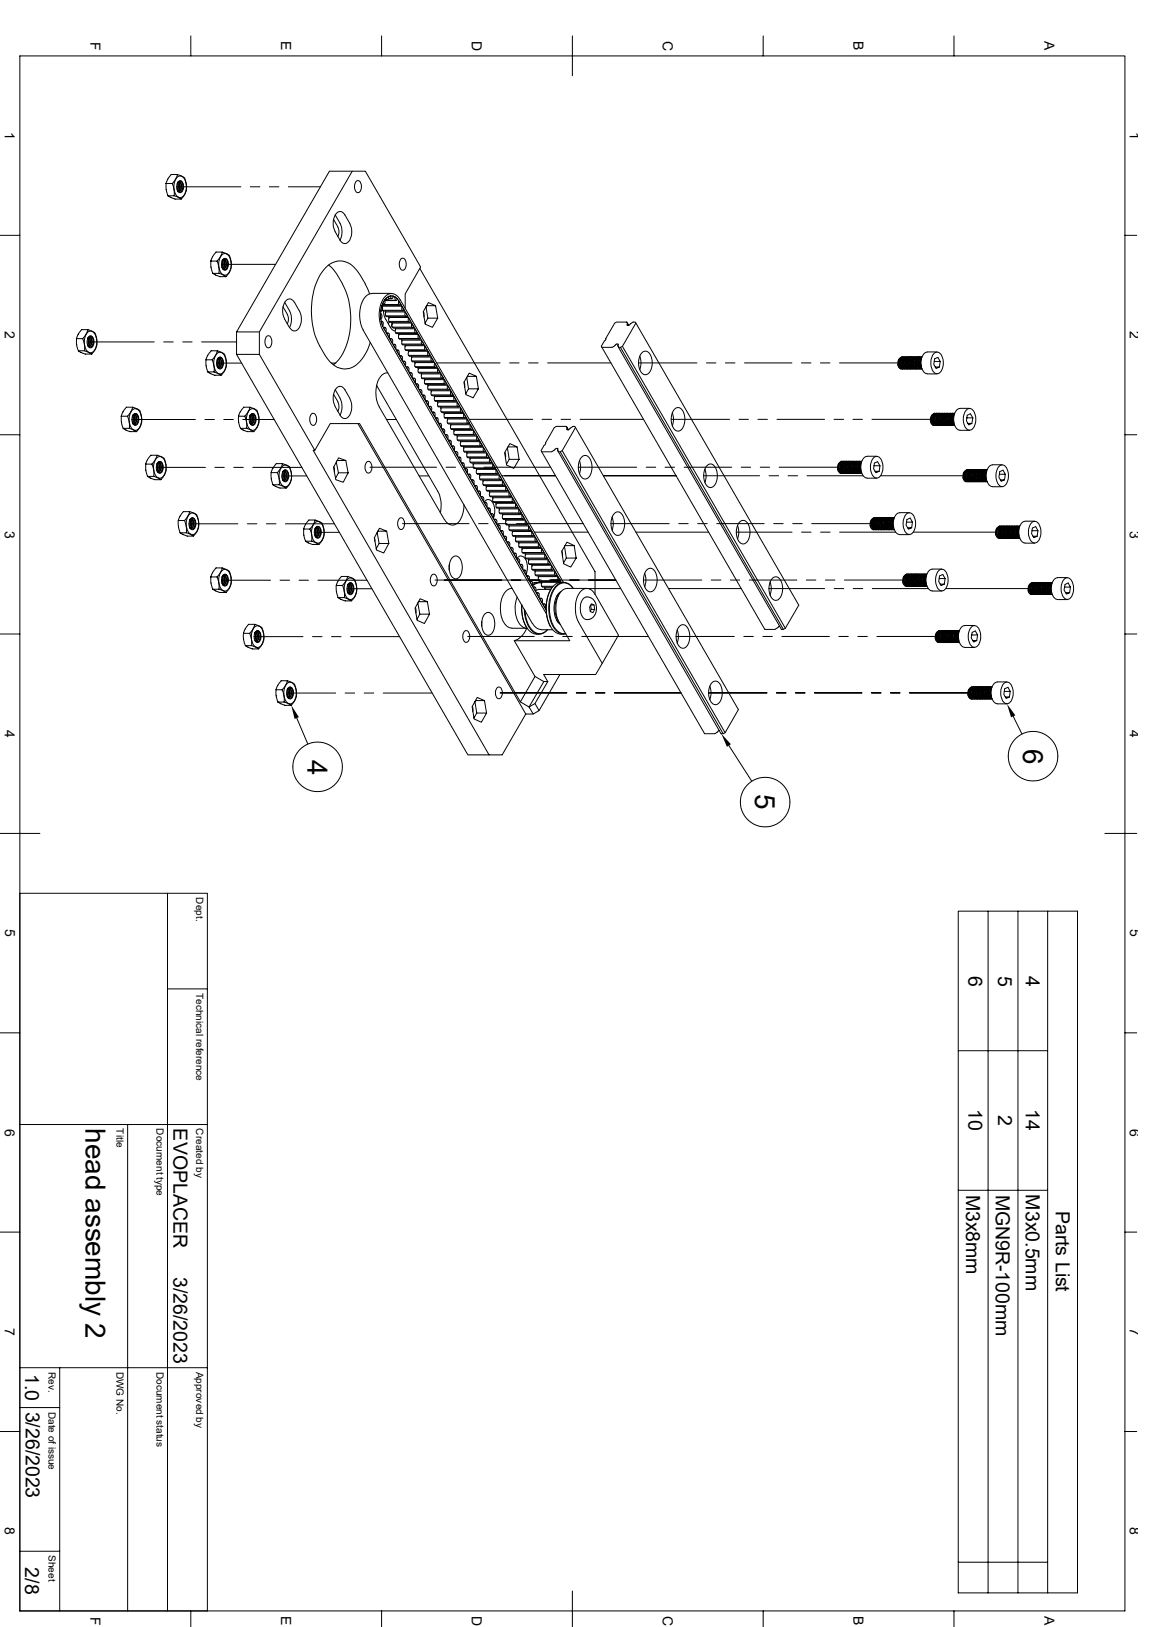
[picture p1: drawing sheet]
<svg xmlns="http://www.w3.org/2000/svg" width="297mm" height="420mm" viewBox="0 0 297 420" stroke-linecap="round" stroke-linejoin="round" font-family="sans-serif">
<defs><g id="words">
<g font-size="7.2">
<text x="79.4" y="196.1" transform="rotate(90 79.4 196.1)">4</text>
<text x="264" y="193.3" transform="rotate(90 264 193.3)">6</text>
<text x="194.9" y="205.1" transform="rotate(90 194.9 205.1)">5</text>
<text x="22.1" y="291.3" transform="rotate(90 22.1 291.3)">head assembly 2</text>
</g>
<g font-size="5">
<text x="249.9" y="251.8" transform="rotate(90 249.9 251.8)">6</text>
<text x="257.6" y="251.8" transform="rotate(90 257.6 251.8)">5</text>
<text x="264.7" y="251.9" transform="rotate(90 264.7 251.9)">4</text>
<text x="249.9" y="286.3" transform="rotate(90 249.9 286.3)">10</text>
<text x="257.6" y="287.9" transform="rotate(90 257.6 287.9)">2</text>
<text x="264.7" y="286.3" transform="rotate(90 264.7 286.3)">14</text>
<text x="44.7" y="291.3" transform="rotate(90 44.7 291.3)">EVOPLACER</text>
<text x="249.3" y="308.4" transform="rotate(90 249.3 308.4)">M3x8mm</text>
<text x="257" y="308.4" transform="rotate(90 257 308.4)">MGN9R-100mm</text>
<text x="264.7" y="308.3" transform="rotate(90 264.7 308.3)">M3x0.5mm</text>
<text x="272.4" y="312.5" transform="rotate(90 272.4 312.5)">Parts List</text>
<text x="44.7" y="329.6" transform="rotate(90 44.7 329.6)">3/26/2023</text>
<text x="6.5" y="354.7" transform="rotate(90 6.5 354.7)">1.0</text>
<text x="6.7" y="364.4" transform="rotate(90 6.7 364.4)">3/26/2023</text>
<text x="6.5" y="404.6" transform="rotate(90 6.5 404.6)">2/8</text>
</g>
<g font-size="3.6">
<text x="23.3" y="10.8" transform="rotate(90 23.3 10.8)">F</text>
<text x="72.6" y="10.7" transform="rotate(90 72.6 10.7)">E</text>
<text x="121.8" y="10.5" transform="rotate(90 121.8 10.5)">D</text>
<text x="171" y="10.5" transform="rotate(90 171 10.5)">C</text>
<text x="220.3" y="10.7" transform="rotate(90 220.3 10.7)">B</text>
<text x="269.5" y="10.7" transform="rotate(90 269.5 10.7)">A</text>
<text x="1.3" y="34" transform="rotate(90 1.3 34)">1</text>
<text x="291.6" y="34" transform="rotate(90 291.6 34)">1</text>
<text x="1.3" y="85.5" transform="rotate(90 1.3 85.5)">2</text>
<text x="291.6" y="85.5" transform="rotate(90 291.6 85.5)">2</text>
<text x="1.3" y="136.9" transform="rotate(90 1.3 136.9)">3</text>
<text x="291.6" y="136.9" transform="rotate(90 291.6 136.9)">3</text>
<text x="1.3" y="188.4" transform="rotate(90 1.3 188.4)">4</text>
<text x="291.6" y="188.4" transform="rotate(90 291.6 188.4)">4</text>
<text x="1.3" y="239.9" transform="rotate(90 1.3 239.9)">5</text>
<text x="291.6" y="239.9" transform="rotate(90 291.6 239.9)">5</text>
<text x="1.3" y="291.3" transform="rotate(90 1.3 291.3)">6</text>
<text x="291.6" y="291.3" transform="rotate(90 291.6 291.3)">6</text>
<text x="1.3" y="342.8" transform="rotate(90 1.3 342.8)">7</text>
<text x="291.6" y="342.8" transform="rotate(90 291.6 342.8)">7</text>
<text x="1.3" y="394.3" transform="rotate(90 1.3 394.3)">8</text>
<text x="291.6" y="394.3" transform="rotate(90 291.6 394.3)">8</text>
<text x="23.3" y="417.3" transform="rotate(90 23.3 417.3)">F</text>
<text x="72.6" y="417.2" transform="rotate(90 72.6 417.2)">E</text>
<text x="121.8" y="417.1" transform="rotate(90 121.8 417.1)">D</text>
<text x="171" y="417.1" transform="rotate(90 171 417.1)">C</text>
<text x="220.3" y="417.2" transform="rotate(90 220.3 417.2)">B</text>
<text x="269.5" y="417.2" transform="rotate(90 269.5 417.2)">A</text>
</g>
<g font-size="2.6">
<text x="50.6" y="231.6" transform="rotate(90 50.6 231.6)">Dept.</text>
<text x="50.6" y="256.3" transform="rotate(90 50.6 256.3)">Technical reference</text>
<text x="30.1" y="291.3" transform="rotate(90 30.1 291.3)">Title</text>
<text x="40.3" y="291.3" transform="rotate(90 40.3 291.3)">Document type</text>
<text x="50.6" y="291.3" transform="rotate(90 50.6 291.3)">Created by</text>
<text x="12.5" y="354.1" transform="rotate(90 12.5 354.1)">Rev.</text>
<text x="30.1" y="354.1" transform="rotate(90 30.1 354.1)">DWG No.</text>
<text x="40.3" y="354.1" transform="rotate(90 40.3 354.1)">Document status</text>
<text x="50.6" y="354.1" transform="rotate(90 50.6 354.1)">Approved by</text>
<text x="12.5" y="364.4" transform="rotate(90 12.5 364.4)">Date of issue</text>
<text x="12.5" y="401.4" transform="rotate(90 12.5 401.4)">Sheet</text>
</g>
</g></defs>
<g fill="none" stroke="#000" stroke-width=".26">
<path d="M5.1 14.4h285.2v401.4h-285.2zM49.2 9.3v5.1M98.5 9.3v5.1M147.7 9.3v10.3M196.9 9.3v5.1M246.2 9.3v5.1M42.8 47.4l.5-1.1 .9-1.3h1.6l1.5 .7a2.61 2.61 0 0 1 .8 1.9l-.1 1.8-.5 1.1-.7 .9h-1.6l-1.9-.9M42.8 47.4h1.6l.5 1.5 .1 1.6M42.8 47.4l.1 1.8 .4 1.3M43.3 50.5h1.7l1.8 .9M45.6 48.2h16.5M45.8 47.3l.2 1-.3 .7"/>
<path d="M45.8 45l-.4 1.1-1 1.3M45.8 45.7a1.27 1.27 0 0 1 2 .9 3.7 3.7 0 0 1-.9 4.3 1.53 1.53 0 0 1-1.9-1.5 3.8 3.8 0 0 1 .8-3.7zM45.8 47.2l.6-.3 .3 .4M45.9 47.6v1.1M45.9 47a.81 .81 0 0 1 1-.2 .81 .81 0 0 1 .4 .9 1.57 1.57 0 0 1-.9 2 1.93 1.93 0 0 1-.5-2.7zM46 47.1l.3 .3 .1 .9-.2 .6-.3 .4M46 47l.4 .6v.7l-.1 .6-.4 .5M46.2 47l.5 .5 .1 .8-.3 .8-.5 .3 .4-.1 .4-.6 .1-.8-.2-.6M46.3 46.7h.4l.4 .5 .1 1.3-.2 .7-.4 .4h-.4l-.4-.4M46.3 47.6v1.1M46.6 46.7l.3 .3 .3 .8-.3 1.4M46.7 47.3l-.6-.3a.31 .31 0 0 0-.3 .3 .31 .31 0 0 0 .2 .3v.8l-.2 .7"/>
<path d="M46.7 47.6v1.1M64.6 48.2h2.5M69.5 48.2h2.5M74.4 48.2h8.3M86.1 56.6l1.1 2M86.5 55.5l1.3 2.2a4.8 4.8 0 0 1 0 4.3M87.2 58.6a2.69 2.69 0 0 1 0 2.4M89 55.5l1.3 2.2a4.1 4.1 0 0 1-.8 5.1h-1l-.8-.8M89 55.5a1.4 1.4 0 0 0-1.5-.9 1.4 1.4 0 0 0-1.2 1.3 4.7 4.7 0 0 0 .2 3.9l1.3 2.2M90.9 44.2h-5.9l-24 41.5M91.9 46.8l.3-.1a1.24 1.24 0 0 1 1.1 1.6l-.2 .8a.72 .72 0 0 1-.7 .6 .72 .72 0 0 1-.7-.6l-.2-1.5zM0 60.7h5.1"/>
<path d="M54.4 67.4l.4-1.1 1-1.2h1.6l1.4 .6a2.64 2.64 0 0 1 .8 2.1v1.7l-.5 1-.8 .9h-1.6l-1.8-.8M54.4 67.4h1.6l.5 1.5v1.7M54.4 67.4l.1 1.9 .4 1.3M54.9 70.6h1.7l1.7 .8M57.1 66a1.24 1.24 0 0 1 1.4-.5 1.24 1.24 0 0 1 .9 1.1 3.7 3.7 0 0 1-.9 4.4 1.53 1.53 0 0 1-1.9-1.6 4 4 0 0 1 .5-3.4zM57.1 68.2h14M57.3 67.3l.2 1-.2 .7M57.4 67.3l.2 1.1-.3 .7M57.4 67.3l.4-.2 .4 .2M57.4 65.1l-.4 .9-1 1.4M57.4 67.2l.5-.3 .3 .4M57.4 67.6v1.1"/>
<path d="M57.5 67a.81 .81 0 0 1 1-.2 .81 .81 0 0 1 .4 .9 1.57 1.57 0 0 1-.9 2.1 1.93 1.93 0 0 1-.5-2.8zM57.5 67.1l.3 .3 .2 .9-.2 .7-.4 .3M57.6 67.1l.4 .5v.8l-.3 .7-.3 .3M57.8 67l.5 .6 .1 .7-.3 .9-.5 .3 .5-.3 .2-.5 .1-.8-.2-.6M57.8 66.8h.5l.3 .4 .2 1.3-.5 1-.6 .1-.3-.3M57.9 67.6v1.1M58.2 66.7l.3 .3 .3 .8-.3 1.5M58.3 67.6v1.1M73 79.2l1.2 2M73.4 78l1.3 2.2a4.8 4.8 0 0 1 0 4.3 1.4 1.4 0 0 0 1.5 .9 1.4 1.4 0 0 0 1.2-1.3 4.7 4.7 0 0 0-.1-3.9M76 78l1.2 2.2M76 78.1a1.4 1.4 0 0 0-1.5-.9 1.4 1.4 0 0 0-1.2 1.3 4.7 4.7 0 0 0 .1 3.9l1.3 2.2"/>
<path d="M84.8 68.4l1.2 1.2a20.4 20.4 0 0 1 2.9 20.8l-1.3 2.2-1.6 1.6M95.3 75.8l-1-2.5-1.3-2.2a6.5 6.5 0 0 0-5.2-3.7 6.2 6.2 0 0 0-5.3 3.7 20.1 20.1 0 0 0 3.3 22.9 4.8 4.8 0 0 0 7.2-.8l1.4-2.1 1.1-2.7M96 75.7h5M96 75.8a3.4 3.4 0 0 0-2.8 2.7 8.9 8.9 0 0 0 .5 6.7M98.5 78.9a.87 .87 0 0 1-.3 1.4zM98.5 79.1h.1M98.6 79.1l.1 .1M98.6 78.6h.4M98.7 78.5h.1M99.2 78.4l-.1 .2-.3-.2M99.3 77.6h.1M99.3 77.6v.8"/>
<path d="M99.3 77.4h.6M99.3 77.5h2.8M99.3 77.5v-.2l-.6 1.1M99.3 77.6h2.9M99.7 77.1h.1M99.7 77.1l.1 .2 .3 .1M100.3 76.7l-.2 .6M100.3 76.6v.1M100.3 76.5v.1M100.4 76.5l-.9 .5 .2 .1M100.8 76.5h.1M100.8 76.5a.35 .35 0 0 0 .3 .5 .35 .35 0 0 0 .3-.4"/>
<path d="M101.1 77.1h-.8h.8M101.6 76.5h-.1M101.6 76.4h-.9l.1 .1M101.9 76.8h.1M101.9 76.7v-.2l.7 .8a.36 .36 0 0 1-.5 .2 .36 .36 0 0 1-.2-.5v-.2M102.5 77.3h.1M102.8 77.6v.2M102.9 77.6l.6 1.1M102.9 77.8h.1M102.9 77.9v.7h-4.3M103 78.6l.1 .2 .3-.1M103 77.8l41.8 72.5a4.1 4.1 0 0 0-3.4 3.6 9.8 9.8 0 0 0 1.6 9l1.3 .8h1.2"/>
<path d="M103 77.9a2.09 2.09 0 0 0-2-1.5 2.09 2.09 0 0 0-2 1.5 7.6 7.6 0 0 0 0 6.8M103.2 78.8h-4.6l.1 .2h5l.6 1.1M103.3 77.3l42.1 73M103.3 77.4a2.37 2.37 0 0 0-2.3-1.6 2.37 2.37 0 0 0-2.2 1.6 8.6 8.6 0 0 0 0 7.8l42.2 73.2M103.4 78.7h.1M103.5 66.8l.2-.1a1.24 1.24 0 0 1 1.1 1.7l-.2 .7a.72 .72 0 0 1-.7 .7 .72 .72 0 0 1-.7-.7l-.1-1.5zM103.7 79.1v.1M103.8 79.3l-.1 .4a.35 .35 0 0 0 0 .4 .35 .35 0 0 0 .5 0M104.6 79.6v-3.7l3.9-7-14.2-24.7h-3.4l-24 41.5v5.8l14.3 24.7 4-6.9h7.6l41.5 71.9 3.7-6.6-5.3-9.2h14.3l-2.7-4.7M108.3 69.3l45.2 78.3v5.8l6.1 10.6-4.2 7.2M109.9 79.2l.5 2.9h2.5M110.1 78.9h2.3l.5 3.2"/>
<path d="M112.4 78.9l-1.9-.8-1.3 2.4 .5 3.2 1.9 .8 1.3-2.4M290.3 60.7h3M19.7 87.4l.5-1.1 .9-1.2h1.6l1.5 .6a2.4 2.4 0 0 1 .8 1.9l-.1 1.8-1.2 2h-1.7l-1.8-.8M19.7 87.4h1.6l.5 1.6v1.6M19.7 87.4l.1 1.9 .4 1.3M20.2 90.6h1.6l1.9 .8M22.4 86a1.24 1.24 0 0 1 1.4-.5 1.24 1.24 0 0 1 .9 1.2 3.7 3.7 0 0 1-.9 4.3 1.53 1.53 0 0 1-1.9-1.5 4 4 0 0 1 .5-3.5zM22.5 88.3h17.3M22.6 87.3l.3 1-.3 .8M22.7 85.1l-.5 1.2-.9 1.1M22.7 87.2l.2-.2a.74 .74 0 0 1 .8 .8l-.1 1.1-.3 .4-.4 .2M22.8 87.6v1.1"/>
<path d="M22.8 87a.81 .81 0 0 1 1-.1 .81 .81 0 0 1 .4 .9 1.57 1.57 0 0 1-.9 2 1.93 1.93 0 0 1-.5-2.8zM22.9 87.1l.3 .4 .1 .8-.5 1.1M22.9 87.1l.4 .6v.7l-.1 .5-.4 .5M23 87a.38 .38 0 0 0-.3 .3 .38 .38 0 0 0 .2 .5v.6l-.3 .7M23 87.1l.5 .2M23.1 87l.4 .3 .2 .9-.2 .9-.6 .4M23.2 86.8h.5l.3 .4 .1 1.3-.4 1-.6 .1-.4-.3M23.2 87.6v1.1M23.5 86.7l.4 .5 .2 .6-.3 1.5M23.6 87.6v1.1M42.2 88.3h2.5M47.2 88.3h2.4"/>
<path d="M52 88.3h9M53.2 92.9l.5-1.3 .8-1h1.6l1.5 .6a2.85 2.85 0 0 1 .8 2.1l-.1 1.8-1.2 1.8h-1.7l-1.8-.9M53.2 92.9h1.6l.4 1.7v1.4M53.2 92.9v1.5l.4 1.6M53.6 96h1.6l1.9 .9M55.8 91.4a1.24 1.24 0 0 1 1.4-.4 1.24 1.24 0 0 1 .9 1.1 3.7 3.7 0 0 1-.9 4.3 1.53 1.53 0 0 1-1.9-1.5 4 4 0 0 1 .5-3.5zM55.9 93.7h6.5M56.1 92.8l.2 1.2-.3 .6M56.1 92.8l.5-.3 .3 .3M56.1 92.8l.2 1.1-.3 .6M56.1 90.6l-.3 .9-1 1.4M56.1 92.7l.5-.3 .3 .4"/>
<path d="M56.2 93.1v1.1M56.2 92.5a.81 .81 0 0 1 1-.2 .81 .81 0 0 1 .4 .9 1.57 1.57 0 0 1-.9 2.1 1.93 1.93 0 0 1-.5-2.8zM56.3 92.5l.4 .6v.8l-.5 1M56.3 92.6l.3 .5 .1 .8-.5 .9M56.5 92.5l.5 .5 .1 .8-.2 .7-.6 .4M56.6 92.2h.3l.4 .3 .2 .6v.9l-.5 1-.5 .1-.4-.4M56.6 93.1v1.1M56.9 92.2l.4 .4 .2 .6v.8l-.3 .7M56.9 92.8l.2 .5v1l-.4 .5-.4 .1M57 93.1v1.1M61 91.5l59.7 103.4h8.9l6.1-10.6h1.9M66.9 85.7h-5.9v5.8h5.9"/>
<path d="M68.8 86.8l.2-.1a1.24 1.24 0 0 1 1.1 1.7l-.1 .7a.72 .72 0 0 1-.7 .7 .72 .72 0 0 1-.8-.7l-.1-1.4zM74.1 81.2a2.69 2.69 0 0 1 0 2.4M85.5 93.7h1.2M93.7 85.2l43.7 75.8M97.2 99.4l15.7 27.4a7.6 7.6 0 0 1 .7 5.5M98.2 80.9l.1 .1M98.2 80.9v1.5l.1-.1M98.3 81h.1M98.3 80.3h.1M98.3 82.3h.1M98.3 80.2h.1M98.3 82.9l.1 .1"/>
<path d="M98.3 81l.3 .4v.5l-.3 .4M98.4 83h.1M98.5 83a.6 .6 0 0 1 .3 1M98.6 82.9h-.3l.5 1.4M98.7 80l.1 .3h5.2M98.7 80.1h5.1M98.8 84.1l-.1 .1M98.8 84h.1M98.9 84.5h.4M99 80.3l.1 1.1 .4 1M99.1 84.7h.1M99.4 80.3l.1 .2h5.1l.6 1.1"/>
<path d="M99.5 80.5v.2M99.5 80.8v.7h5.1v-.7M99.5 82.4l1.3 2.2M99.6 85.5l.1-.4a.4 .4 0 0 0-.2-.5 .4 .4 0 0 0-.5 .1l41.9 72.7M99.6 85.5v.2M99.6 81.5l.2 .2M99.7 85.9h.5M99.8 81.7h5M99.8 86.1h.1M99.8 86.1l.6 1.1M99.9 86.1h.1M99.9 86.1l.3-.1 .2 .2"/>
<path d="M100.1 96.2a3.7 3.7 0 0 0-3 3.7 7.6 7.6 0 0 0 .8 5.1l16.7 29.1M100.2 81.7l.1 .3h5.1l.6 1.1-.4 .1-.1-.2M100.3 82l.1 1h5v-1M100.4 83.1l-.2 .5M100.4 86.1v.8M100.4 87h.1M100.4 83l.1 .2h5.2M100.5 87v.2M100.5 87.4h.5M100.7 87.5l.3-.1 .2 .2M100.8 87.6h.1M101 83.2l.2 .2"/>
<path d="M101.2 83.7v.8h5.1l-.1-.8M101.2 83.4h5l.6 1.1-.3 .1-.2-.2M101.2 83.4v.2M101.2 83.4l-.1 .3a1.03 1.03 0 0 0-.2 1.1 1.03 1.03 0 0 0 1 .6M101.3 87.6v.8M101.3 88.4h.1M101.3 84.4l.1 .2 5.1 .1M101.3 88.4v.2M101.4 88.9h.5M101.5 89l.7 1.1v-.2M101.5 89h.1M101.6 89h.1"/>
<path d="M101.6 89a.38 .38 0 0 1 .5 .1 .38 .38 0 0 1 .1 .5l-.1 .2M101.9 84.7l.1 .2M102 84.9h5.1l.6 1.1-.4 .1-.2-.2M102 84.9v.1M102 85.1h.1M102.1 85.1v.8h5v-.8M102.1 89.9h.1M102.1 85.9l.1 .2h5.2M102.2 90.3h.5M102.4 90.5a.41 .41 0 0 1 .6 0 .41 .41 0 0 1 0 .6l-.1 .2M102.4 90.5h.1M102.7 86.1l.2 .2h5l.6 1.1-.3 .1-.2-.2"/>
<path d="M102.8 86.4l.1 .1M102.9 86.6v.8l5-.1v-.7M103 91.4v.1M103 87.3l.1 .2h5.1M103.1 91.8h.4M103.2 91.9l.6 1.1v-.2M103.2 91.9l.3-.1 .2 .2M103.3 91.9h.1M103.6 87.5l.1 .3h5.1l.6 1.1-.4 .1-.2-.2M103.7 87.8v.2M103.8 92v.8M103.8 88.1l-.1 .7h5.1v-.7"/>
<path d="M103.8 88.8l.2 .2M103.9 93.2h.5M104 89h5.1M104 93.3h.1M104.1 93.4h.1M104.1 93.4l.3-.1 .2 .2M104.2 80.1h.1M104.4 89l.2 .2h5l.6 1.1M104.5 80.5l.1 .2M104.5 89.3l.1 1M104.6 90.3h5M104.6 93.4v.8"/>
<path d="M104.6 94.2h.1M104.6 81.5l.2 .2 .2-.1M104.6 90.3l.1 .2h5.2M104.6 94.3v.1M104.8 94.7h.4M105 94.9h.1M105 81.6h.1M105.3 90.5l.1 .2M105.4 90.9v.8h5v-.8M105.4 90.9v-.2h5l.6 1.1-.3 .1-.2-.2M105.4 94.9l-.2-.2-.3 .1 .6 1.1v-.1M105.5 94.9v.8"/>
<path d="M105.5 95.7h.1M105.5 91.7l.1 .2h5.1M105.6 96.1h.4M105.7 96.3l.6 1.1M105.7 96.3h.1M105.8 96.3h.1M105.8 96.3l.3-.1 .2 .2M105.9 83h.1M105.9 83.1h.1M106.1 91.9l.1 .3M106.2 83.4v.2M106.2 92.2h5.1l.6 1.1-.4 .1-.2-.2"/>
<path d="M106.2 92.2v.1M106.2 92.4h.1M106.3 92.4v.8h5v-.8M106.3 96.4v.7M106.3 97.2h.1M106.3 93.2l.1 .2h5.1M106.3 97.2v.2M106.4 97.6h.5M106.6 97.7h.1M106.7 97.7h.1M106.7 97.7l.2-.1 .2 .2M106.7 84.5h.1"/>
<path d="M106.8 84.5h.1M106.9 93.4l.2 .2h5l.6 1.1-.3 .1-.2-.2M107.1 84.9v.1M107.1 85.1h.1M107.1 93.6v.2M107.1 93.9h.1M107.1 93.9v.8h5v-.8M107.1 97.8v.8M107.1 98.6l.1 .2M107.1 94.6l.3 .2M107.3 99.1h.4M107.4 94.9h5"/>
<path d="M107.4 99.2l.6 1.1M107.4 99.2a.45 .45 0 0 1 .7 .1 .45 .45 0 0 1-.1 .6l-.1 .1M107.5 99.2h.1M107.6 85.9h.1M107.6 86h.1M107.8 94.9l.1 .2M107.9 86.4v.1M107.9 86.5h.1M107.9 95.1h5l.7 1-.4 .2-.2-.2M107.9 95.1v.1M107.9 95.3h.1M107.9 95.3v.8h5.1v-.8"/>
<path d="M108 96.1l.2 .2M108.2 96.3h5M108.4 87.4h.1M108.4 87.5h.1M108.6 96.3l.2 .2h5l.5 1.1M108.7 87.8l.1 .2M108.7 96.6l.1 .1M108.8 96.8l-.1 .5 .2 .4h5.2M108.8 97.6h5M109.3 88.9h.1M109.3 80.4l.1 1.4M109.5 97.7l.1 .3h5l.6 1.1"/>
<path d="M109.6 89.3v.2M109.6 98v.2M109.6 98.3v.7h5.1v-.7M109.6 89.5v.4a.35 .35 0 0 0 0 .4 .35 .35 0 0 0 .5 0M109.6 99l.2 .2h5.1M110.1 90.3h.1M110.3 99.2l.1 .2h5.1l.6 1.1M110.4 90.7v.2M110.4 99.5v1h5.1l-.1-1M110.4 82.1l-.7 1.3M110.9 91.8h.1M111 91.8h.1"/>
<path d="M111.3 92.2v.1M111.3 92.4h.1M111.8 93.2h.1M111.8 93.3h.1M112.1 93.6v.2M112.1 93.9h.1M112.6 94.7h.1M112.7 93.7h16.3M112.9 95.1v.1M112.9 95.3h.1M113.5 96.1h.1M113.5 96.2h.1"/>
<path d="M113.8 96.6v.1M113.8 96.8l-.1 .4a.37 .37 0 0 0 .1 .4 .37 .37 0 0 0 .5 0M114.3 97.6h.1M114.6 98v.2M114.7 99l.2 .2 .2-.1M115.1 99.1h.1M119.8 98.6l.1 1.4M120.4 97.4l.5 3h2.5M120.6 97.2h2.3l.5 3.2M122.9 97.2l-1.8-.9-1.4 2.4 .5 3.2 1.9 .8 1.3-2.3M131.5 93.7h2.4M136.4 93.7h2.5"/>
<path d="M141.3 93.7h16.3M155.3 89.7l42.1 72.8 2.7-.1M156.3 87.4v.3l-1.1 1.7 .1 .3h2.6l.8-.5M156.3 87.4v.1M158.7 89.2l.3-.3 .5-.1-.1 .4M159.4 89.2l.1 .1M159.4 89.2l.2 .3M159.6 89.7l42 72.7M160.1 89.7l42 72.8M160.6 89.4l42 72.8M161.6 83.1l.1 .1M161.7 83.1h-2.6l-.5 .3-2.3 4"/>
<path d="M161.8 83.2l.4 .8M161.8 83.1l.4 .9M161.8 83.9l.4 .1M161.9 83.5l-.1 .4M162.4 83.9l-.2 .1M162.6 83.6l-.1 .3M163.3 83.2l-.6 .4M163.3 83.2l.6-.1 .2 .3-3.5 6-1 .3-.2-.4M164.1 83.4l42 72.8-3.5 6-.5 .3h-.5M164.8 93.7h15M165.1 91.9a5.2 5.2 0 0 1 0 3.5M165.7 91.1a1.32 1.32 0 0 1 2.2 .6 3.9 3.9 0 0 1-1.1 5 1.91 1.91 0 0 1-1.9-2 4.3 4.3 0 0 1 .8-3.6z"/>
<path d="M182.3 93.7h2.4M187.2 93.7h2.5M192.1 93.7h12.2M206.8 93.7h2.5M211.7 93.7h2.5M216.6 93.7h15.1M231.7 94.1l.5 1 .7 .1M231.7 94.1l.3 .8 .6 .3M232.2 92.6l-.3 .4v.9l.3 .8M232.2 92.8h.1M232.3 92.4l-.5 .6-.1 1.1M232.4 92.4h.1"/>
<path d="M232.4 94.9h.1M232.5 93.7h.1M232.6 92.6l-.2 .4-.1 .9 .4 .8M232.6 92.8h.1M232.7 92.5h.1M232.8 92.2h-.3l-.3 .4-.2 1.3 .3 .9 .3 .3 .4 .1M232.8 92.2h.1M232.8 94.9h.1M232.9 93.7h.1M233 92.6l-.3 .6v.7l.4 .8M233 94.5h.1M233 92.8h.1"/>
<path d="M233.1 92.2h-.4l-.4 .3-.2 .7v.8l.3 .8 .3 .4h.5M233.2 92.5h.1M233.3 92.2h-.4l-.3 .4-.2 1.3 .3 .9 .3 .3 .5 .1M233.3 93.7h.1M233.4 94.5h.1M233.4 92.2h-.3l-.4 .4-.2 1 .3 1.2 .5 .4h.3M233.4 92.6h.1M233.5 92.6l-.3 .6v.7l.3 .8M233.5 92.8h.1M233.6 93.2h.1M233.6 92.5h.1M233.6 93.8h.1"/>
<path d="M233.6 93.7h.1M233.7 92.2h-.4l-.3 .5-.2 1.2 .3 .9 .4 .3 .4 .1M233.7 94.9h.1M233.7 93.7h.1M233.8 92.2h-.3l-.4 .4-.2 1 .3 1.2 .5 .4h.4M233.8 94.4h.1M233.9 92.6l-.3 .4v.9l.3 .8M233.9 94.4h.1M233.9 94.5h.1M233.9 92.8h.1M234 93.9h.1M234 93.2h.1"/>
<path d="M234.1 92.2h-.4l-.3 .5-.1 1.3 .3 .8 .3 .3 .4 .1M234.1 95.2h.1M234.1 94.9h.1M234.2 94.5h.1M234.3 92.2h-.5l-.3 .4-.2 1.1 .3 1.1 .5 .4h.4M234.3 92.6l-.2 .4-.1 .9 .4 .8M234.3 92.6l-.1 .1M234.4 92.8h-.1M234.4 92.5h.1M234.4 93.8h.1M234.5 92.2h-.4l-.3 .5-.1 1.3 .5 1 .5 .2M234.7 92.2h-.4l-.4 .4-.2 1.1 .4 1.1 .4 .4h.4"/>
<path d="M234.7 92.6h.1M234.7 92.6l-.2 .4-.1 1 .4 .7M234.7 92.2h.1M234.7 92.8h.1M234.9 93.2h.1M234.9 93.3h.1M234.9 92.2h-.3l-.4 .5-.1 1.3 .4 1 .7 .2M234.9 95.2h.1M234.9 94.9h.1M235 93.7h.1M235.1 94.5h.1M235.1 92.8h.1"/>
<path d="M235.2 92.6l-.4 1 .4 1.1M235.2 94.4h.1M235.2 92.2h-.5l-.2 .2-.4 1.4 .4 1 .4 .4h.4M235.3 92.5h.1M235.3 93.8h.1M235.4 92.2h-.4l-.3 .4-.2 1 .4 1.3 .7 .3M235.5 94.5h.1M235.5 92.2h-.3l-.4 .4-.2 1.2 .3 1 .5 .4h.4M235.5 94.4h.1M235.5 92.8h.1M235.6 92.6l-.4 1.1 .4 1M235.6 92.6l-.1 .1"/>
<path d="M235.7 93.2h.1M235.7 92.5h.1M235.7 93.8h.1M235.8 92.2h-.3l-.4 .4-.2 1.1 .4 1.2 .7 .3M235.8 94.9h.1M235.8 93.7h.1M236 92.2h-.4l-.3 .2-.3 1.4 .3 1 .5 .4h.4M236 94.4h.1M236 92.8h.1M236 92.6l-.3 .5v.7l.4 .9M236 94.5h.1M236.1 92.5h.1"/>
<path d="M236.2 92.2h-.3l-.4 .4-.2 1.2 .4 1.1 .7 .3M236.2 95.2h.1M236.3 94.5h.1M236.4 92.2h-.4l-.3 .2-.2 .6-.1 .9 .4 .9 .4 .4h.4M236.4 92.6l-.3 1.2 .4 .9M236.4 92.8h.1M236.4 92.6l-.1 .1M236.4 94.5h.1M236.5 93.8h.1M236.6 92.5h.1M236.6 92.2h-.4l-.2 .4-.2 1.2 .3 1.1 .7 .3M236.7 92.7h.1"/>
<path d="M236.8 92.6l-.3 1.2 .4 .9M236.8 94.4h.1M236.8 92.8h.1M236.9 92.2h-.5l-.3 .3-.3 1.4 .4 .9 .3 .4h.5M236.9 93.8h.1M237 92.2h-.4l-.3 .6-.1 1.1 .3 .9 .7 .4M237.1 94.9h.1M237.1 93.7h.1M237.2 92.7h.1M237.2 94.5h.1M237.2 95.2h.1M237.2 94.6h.1"/>
<path d="M237.2 92.6l-.2 .4-.1 .9 .4 .8M237.2 94.4h.1M237.2 92.8h.1M237.3 92.2h-.4l-.4 .3-.2 1.4 .3 .9 .3 .4h.5M237.3 94.5h.1M237.4 93.8h.1M237.4 93.9h.1M237.4 92.2h-.3l-.3 .4-.2 1.3 .3 .9 .8 .4M237.6 92.7h.1M237.7 92.2h-.4l-.4 .3-.2 1.4 .3 .9 .4 .4h.4M237.7 92.6l-.3 .4v.9l.3 .8M237.7 94.4h.1"/>
<path d="M237.7 92.8h.1M237.8 92.5l-.3 .6 .2 1.5M237.8 92.2l-.6 .3-.2 1.4 .3 .9 .6 .4M237.8 92.3l-.4 1 .3 1.5M237.8 92.2h.1M237.9 95.2h.1M237.9 92.2l-.5 .3-.3 .7 .1 1.2 .7 .8M239.3 90.9a2.71 2.71 0 0 0-1.6 3.2 2.18 2.18 0 0 0 1.6 2.4h2.5M239.3 90.8h2.5M241 91.3a1.22 1.22 0 0 1 1.2-.3 1.22 1.22 0 0 1 .9 1 3.6 3.6 0 0 1-1 4.4 1.85 1.85 0 0 1-1.9-2v-1.5zM241.1 93.3h1.5l-.6-1.1-.8 .4-.2 1.5 .6 1 .8-.4M242.6 93.3l-.2 1.4h-1.1"/>
<path d="M0 112.2h5.1M31.3 107.4l.4-1.1 .9-1.2h1.6l1.5 .6a2.44 2.44 0 0 1 .8 2l-.1 1.8-.3 .9-.9 1h-1.7l-1.7-.8M31.3 107.4h1.6l.5 1.5v1.7M31.3 107.4l.1 1.9 .4 1.3M31.8 110.6h1.6l1.8 .8M34 108.3h16.4M34.2 107.4l.2 .9-.2 .8M34.2 105.1l-.4 1.2-.9 1.1M34.2 105.7a1.27 1.27 0 0 1 2 1 3.7 3.7 0 0 1-.9 4.3 1.53 1.53 0 0 1-1.8-1.5 3.8 3.8 0 0 1 .7-3.8zM34.3 107.2l.2-.2a.35 .35 0 0 1 .3-.1 .35 .35 0 0 1 .3 .4M34.3 107.7v1.1M34.4 107.1a.81 .81 0 0 1 1-.2 .81 .81 0 0 1 .4 .9 1.57 1.57 0 0 1-1 2 1.93 1.93 0 0 1-.4-2.7z"/>
<path d="M34.5 107.1l.3 .6 .1 .7-.3 .7-.3 .3 .5-1.1v-.7l-.4-.5M34.7 107.1l.3 .2 .3 .9-.3 .9-.6 .4 .5-.2 .3-.4 .1-1-.2-.6M34.7 106.8h.5l.3 .4 .2 1.3-.6 1.1h-.4l-.5-.3M34.8 107.7v1.1M35.1 106.8l.3 .3 .2 .7-.2 1.5M35.1 107.4l-.5-.3a.4 .4 0 0 0-.3 .3 .4 .4 0 0 0 .1 .4l.1 .7-.3 .6M35.2 107.7v1.1M37.6 119.8l.4-1.1 .9-1.2h1.7l1.8 .9 .4 1.6 .1 1.3-.2 .8-1.2 1.7h-1.6l-1.8-.8M37.6 119.8h1.6l.5 1.6v1.6M37.6 119.8v1.7l.5 1.5M40.3 118.4a1.24 1.24 0 0 1 1.4-.5 1.24 1.24 0 0 1 .8 1.1 3.7 3.7 0 0 1-.8 4.4 1.53 1.53 0 0 1-1.9-1.6 4 4 0 0 1 .5-3.4zM40.5 119.7l.2 1-.2 .8"/>
<path d="M40.6 117.5l-.4 1-1 1.3M40.6 119.6l.5-.3 .3 .4M40.7 119.4a.81 .81 0 0 1 1-.2 .81 .81 0 0 1 .4 .9 1.57 1.57 0 0 1-1 2.1 1.93 1.93 0 0 1-.4-2.8zM40.7 119.5l.3 .3 .1 .8-.2 .9-.3 .3M40.8 119.5l.3 .4 .1 .9-.2 .6-.4 .4M41 119.5l.3 .1 .3 1-.3 .9-.5 .4M41 119.2h.4l.4 .3 .2 1.4-.2 .6-.4 .5h-.5l-.3-.3M41.4 119.2l.4 .5 .2 .5-.3 1.5M41.4 119.7l-.4-.2a.39 .39 0 0 0-.5 .2 .39 .39 0 0 0 .2 .5l.1 .6-.3 .7M41.4 119.7l.2 1.3-.5 .8-.4 .1M52.9 108.3h2.4M57.7 108.3h2.5"/>
<path d="M61.6 107.4l.3-.9 1-1.4h1.6l1.5 .6a2.84 2.84 0 0 1 .8 2l-.1 1.8-1.2 1.9h-1.7l-1.7-.8M61.6 107.4h1.6l.4 1.6 .1 1.6M61.6 107.4v1.4l.5 1.8M62.1 110.6h1.6l1.8 .8M62.7 108.3h8M64.5 107.4l.2 .8-.3 .9M64.5 105.1l-.4 1.2-.9 1.1M64.5 105.7a1.27 1.27 0 0 1 2 1 3.7 3.7 0 0 1-.9 4.3 1.53 1.53 0 0 1-1.8-1.5 3.8 3.8 0 0 1 .7-3.8zM64.6 107.2l.5-.3 .3 .4M64.6 107.7v1.1M64.6 107.1a.81 .81 0 0 1 1-.2 .81 .81 0 0 1 .4 .9 1.57 1.57 0 0 1-.9 2 1.93 1.93 0 0 1-.5-2.7zM64.7 107.1l.4 .5 .1 .8-.3 .7-.3 .3 .4-.5 .1-.7-.2-.8-.2-.3"/>
<path d="M64.9 107.1l.5 .5 .1 .9-.2 .6-.6 .4 .5-.2 .3-.5 .1-.8-.2-.7M65 106.8h.5l.3 .4 .1 1.5-.2 .6-.5 .3-.7-.3M65 107.7v1.1M65.3 106.8l.4 .4 .2 .7v.9l-.3 .5M65.4 107.4l-.5-.3a.38 .38 0 0 0-.4 .3 .38 .38 0 0 0 .2 .4v.6l-.2 .7M65.4 107.7v1.1M72.9 119.7l-.3 .9-1 1.4M80.4 106.8l.2-.1a1.24 1.24 0 0 1 1.1 1.7l-.2 .7a.72 .72 0 0 1-.7 .7 .72 .72 0 0 1-.7-.7l-.1-1.4zM81.2 116.2h-.4l45.4 78.7M86.1 101.8l1.1 1.9M86.5 100.6l1.3 2.2M86.8 119.3l.5 2.7h2.5"/>
<path d="M87 118.9h2.2l.6 3.1M87.2 103.8a2.69 2.69 0 0 1 0 2.4M87.8 102.8a4.8 4.8 0 0 1 0 4.3M89 100.6l1.3 2.2M89 100.6a1.4 1.4 0 0 0-1.5-.9 1.4 1.4 0 0 0-1.2 1.3 4.7 4.7 0 0 0 .2 3.9l1.3 2.2M89.2 118.9l-1.8-.7-1.3 2.4 .6 3.2 1.9 .7 1.2-2.5M90.3 102.8a4.1 4.1 0 0 1-.8 5.1h-1l-.8-.8M92.4 109.3l43.3 75M94.7 119.3l.2-.2a1.22 1.22 0 0 1 1.1 1.7l-.1 .4a.85 .85 0 0 1-.8 .9 .85 .85 0 0 1-.9-.9v-1.1zM99.7 108.3h2.6M108 100.1h.1M108 100.1v.2"/>
<path d="M108.1 100.5h.4M108.2 100.6v.1a.57 .57 0 0 1 .7 .2 .57 .57 0 0 1-.1 .7v.1M108.3 100.7h.1M109 102h.4M109.1 102.1l.3-.1 .2 .2M109.2 102.2h.1M109.6 102.2v.8M109.6 103h.1M109.7 103v.2M109.8 103.4h.4M109.9 103.5h.1M110 103.6h.1"/>
<path d="M110 103.6l.3-.1 .1 .2M110.5 103.6v.8M110.5 104.4h.1M110.5 100.5l.1 .2h5.1M110.5 104.5v.1M110.7 104.9h.4M110.8 105l.5 1.1M110.9 105.1h.1M110.9 105l.2-.1 .2 .2M111.2 100.7l.1 .2M111.3 100.9h5l.6 1.1-.4 .1-.1-.2M111.3 100.9v.2"/>
<path d="M111.3 101.1h.1M111.3 101.2v.7h5v-.7M111.3 105.1v.8M111.3 105.9h.1M111.3 101.9l.2 .2 5.1 .1M111.4 105.9v.2M111.5 106.3h.4M111.5 106.5l.7 1.1M111.6 106.5h.1M111.7 106.5h.1M111.7 106.5l.3-.1 .1 .2M112 102.2l.1 .2"/>
<path d="M112.1 102.4h5l.5 1.1M112.1 102.4v.1M112.1 102.6h.1M112.1 102.6v.8h5.1v-.8M112.2 106.6v.8M112.2 103.4l.1 .2h5.1M112.2 107.4v.2M112.3 107.8h.5M112.4 107.9h.1M112.6 107.9h.1M112.6 107.9a.35 .35 0 0 1 .4 .1 .35 .35 0 0 1 .1 .4l-.1 .4M112.8 103.6l.1 .2h5.1l.6 1.1-.4 .1-.1-.2"/>
<path d="M112.9 103.8v.2M112.9 104h.1M113 104.1v.7l5 .1M113 108.8l.1 .2M113 104.8l.2 .2h5.1M113.2 109.3h.4M113.3 109.4l.3-.1 .2 .2M113.4 109.4h.1M113.7 105l.1 .3h5l.7 1-.4 .2-.2-.2M113.7 105.3l.1 .2M113.8 109.5l.1 .8M113.8 105.5v.8h5.1v-.8"/>
<path d="M113.9 106.3l.2 .2M113.9 110.3v.2M114 110.7h.4M114.1 106.5h5M114.1 110.8h.1M114.2 110.9h.1M114.2 110.9l.3-.2 .1 .3M114.5 106.5l.1 .2h5.1l.5 1.1M114.6 106.8v.1M114.6 107.8h5.1M114.7 110.9v.8M114.7 111.7h.1"/>
<path d="M114.7 107l-.1 .5 .2 .4h5.2M114.7 111.8v.1M114.9 112.2h.4M114.9 112.3h.1M115.1 112.4h.1M115.1 112.3l.2-.1 .2 .2M115.4 107.9l.1 .3h5l.6 1.1M115.4 108.4l.1 .8h5M115.4 108.2v.2M115.5 112.4v.8M115.5 113.2h.1M115.5 100.5l.2 .2 .3-.2"/>
<path d="M115.5 109.2l.2 .2h5.1M115.6 113.2v.2M115.7 113.6h.4M115.8 113.7h.1M115.8 113.8l.6 1.1M115.9 113.8h.1M115.9 113.8l.3-.1 .1 .2M116 100.5h.1M116.2 109.4l.1 .2M116.3 100.9v.2M116.3 101.1h.1M116.3 109.6h5.1l.4 1.1"/>
<path d="M116.3 109.6v.2M116.3 109.9h.1M116.3 109.9v.8h5.1v-.8M116.4 113.8v.8M116.4 114.6h.1M116.4 110.7l.1 .2h5.1M116.4 114.7v.2M116.5 115.1h.5M116.6 115.2l.6 1.1M116.6 115.2h.1M116.8 115.2h.1M116.8 115.2l.2-.1 .2 .2"/>
<path d="M116.8 102h.1M117 110.9l.1 .2h5.1l.6 1.1-.4 .1-.1-.2M117.1 102.4v.1M117.1 102.6h.1M117.1 111.1v.2M117.1 111.3h.1M117.2 111.3v.8h5v-.8M117.2 115.3v.8M117.2 116.1l.1 .2M117.2 103.4l.2 .2 .2-.1M117.2 112.1l.1 .2h5.2M117.3 116.5h.5"/>
<path d="M117.4 116.7l.7 1.1M117.5 116.7h.1M117.6 116.7h.1M117.6 116.7a.47 .47 0 0 1 .6 .2 .47 .47 0 0 1-.1 .6v.1M117.6 103.4h.1M117.7 103.5h.1M117.9 112.3l.1 .3M118 103.8v.2M118 112.6h5l.7 1-.4 .1-.2-.2M118 112.6v.1M118 112.8h.1M118 104.1v.7"/>
<path d="M118 112.8v.8h5.1v-.8M118.1 113.5l.2 .2M118.1 117.6v.2M118.2 118h.5M118.3 113.8h5M118.3 118.1h.1M118.4 118.2h.1M118.4 118.2l.3-.2 .2 .2M118.5 104.9h.1M118.7 113.8l.1 .2h5.1l.6 1.1a.52 .52 0 0 1-.7-.1 .52 .52 0 0 1 .1-.7M118.8 105.3l.1 .2M118.8 114l.1 .2"/>
<path d="M118.9 118.2v.8M118.9 114.3l-.1 .5 .2 .4h5.2M118.9 115.1h5M118.9 119l.1 .2M119 119.5h.5M119.2 119.6l.3-.1 .2 .2M119.3 119.6h.1M119.3 106.3h.1M119.3 106.4h.1M119.5 115.2l.2 .2h5l.5 1.1M119.6 106.8l.1 .1M119.6 115.5l.1 .2"/>
<path d="M119.7 119.7v.7M119.7 107l-.1 .4a.37 .37 0 0 0 .1 .4 .37 .37 0 0 0 .5 0M119.7 115.7v.8h5.1v-.8M119.7 116.5l.1 .2h5.2M120.2 107.8h.1M120.4 116.7l.1 .2M120.5 108.2v.2M120.5 108.4h.1M120.5 116.9v.2M120.5 117.1h.1M120.5 117.2v.7h5.1M120.5 116.9h5.1l.5 1.1"/>
<path d="M120.6 108.5v.7M120.6 109.2l.1 .2 .3-.1M120.6 117.9l.1 .3h5.1M120.9 100.4l-.7 1.2M121 109.3h.1M121.1 108.2h16.4M121.2 118.2l.1 .1M121.3 118.5v.8M121.3 118.3h5l.7 1-.4 .2-.2-.2M121.3 118.3v.1M121.3 109.6v.2M121.3 109.9h.1"/>
<path d="M121.3 119.3h5.1M121.4 119.3l.1 .2h5.1M121.4 110.7l.2 .2 .2-.2M121.8 110.7h.1M121.9 110.7h.1M122 119.5l.1 .2M122.1 119.8v.1M122.1 119.9h.1M122.1 119.7h5.1l.5 1.1M122.2 120v.7M122.2 111.1v.2M122.2 111.3h.1"/>
<path d="M122.7 112.2h.1M123 112.6v.1M123 112.8h.1M123.5 113.6h.1M123.6 113.7h.1M123.9 114v.2M124.4 115.1h.1M124.7 115.5l.1 .2M124.8 116.5l.2 .2 .2-.2M125.2 116.5h.1M125.2 116.6h.1M125.5 116.9v.2"/>
<path d="M125.5 117.1h.1M125.6 117.2v.7M125.6 117.9l.2 .3 .2-.2M126 118h.1M126.1 118h.1M126.3 118.5l.1 .8M126.3 118.3v.1M126.8 119.3h.1M126.9 119.4h.1M127.2 119.8v.1M127.2 120v.7l-5 .1M130.3 116.8l.1 1.4"/>
<path d="M130.9 115.6l.5 3h2.5M131.1 115.4h2.3l.5 3.2M131.4 118.6l-.7 1.2M133.4 115.4l-1.8-.9-1.4 2.3 .5 3.3 1.9 .8 1.3-2.3M139.8 116.6l42 72.8h2.6l.9-.7M139.9 108.2h2.4M140.8 114.3v.1M140.8 114.3v.3l-1.2 1.7 .2 .3h2.5M143.1 116.1l-.7 .5M143.3 115.9l-.2 .2M143.6 115.8l-.3 .1M143.6 115.7h.3"/>
<path d="M143.9 115.8v.1M144 115.9l-.1 .3M144 116.5l-.2-.3 .2 .3M144.1 116.6l42 72.8M144.6 116.6l42 72.8M144.8 108.2h2.4M145.1 116.3l42 72.8M146.1 110.1l.6 .9h-.4M146.1 110.1h-2.5l-.6 .3-2.2 3.9M146.2 110.2l.4 .8M146.3 110.8v.1M146.3 110.5l-.1 .3"/>
<path d="M146.9 110.8l-.2 .1M147.9 110.1l-1 .7M147.9 110.1h.4l.2 .3-3.4 5.9-.5 .3h-.5M148.5 110.4l42 72.8-3.4 5.9-1 .3M149.5 118.9a5.2 5.2 0 0 1 0 3.4M149.7 108.2h16.3M150.1 118a1.32 1.32 0 0 1 2.3 .7 3.9 3.9 0 0 1-1.1 4.9 1.91 1.91 0 0 1-1.9-1.9 4.3 4.3 0 0 1 .7-3.7zM173.2 108.2h15.1M173.5 106.5a5.2 5.2 0 0 1 0 3.5M174.1 105.6a1.32 1.32 0 0 1 2.2 .7 3.9 3.9 0 0 1-1 5 1.91 1.91 0 0 1-2-2 4.3 4.3 0 0 1 .8-3.7zM190.7 108.2h2.4M195.6 108.2h2.4"/>
<path d="M200.5 108.2h12.3M215.2 108.2h2.5M216.7 119.5l-.3 .4v1l.3 .7M216.7 119.7h.1M216.7 119.4l-.5 .6v1M216.8 119.3h.1M217.1 119.5l-.3 .4v1l.3 .7M217.1 119.7h.1M217.2 119.4h.1M217.3 119.1l-.4 .1-.3 .4-.1 1.3 .4 1 .6 .3M217.5 119.1h-.4l-.4 .4-.2 1.3 .5 1.1 .7 .2M217.5 119.7h.1"/>
<path d="M217.5 119.5l-.3 1 .4 1.1M217.5 119.1h.1M217.6 119.1l-.6 .4-.2 1 .5 1.4 .6 .3M217.6 119.4h.1M217.6 119.1h.1M217.9 119.1h-.3l-.5 .4-.2 1.3 .5 1.1 .7 .2M217.9 119.5h.1M217.9 119.7h.1M217.9 119.5l-.3 1.1 .4 1M218.1 119.4h.1M218.1 119.1l-.5 .3-.3 1.2 .4 1.3 .6 .3M218.3 119.1h-.3l-.4 .2-.2 .6-.1 .9 .5 1.1 .7 .2"/>
<path d="M218.3 119.7h.1M218.4 119.5l-.3 .6-.1 .6 .4 .9M218.5 119.1l-.6 .4-.2 1.2 .4 1.2 .7 .3M218.5 119.1h.1M218.7 119.6h.1M218.7 119.1h-.3l-.3 .2-.3 .6v1l.4 1 .7 .2M218.7 119.5l-.3 1.2 .4 .9M218.7 119.5h.1M218.7 119.7h.1M218.9 119.4h.1M218.9 119.1l-.5 .3-.3 1.3 .4 1.2 .6 .3M219.1 119.5h.1"/>
<path d="M219.2 119.1h-.4l-.3 .2-.3 .6v1l.5 1 .7 .2M219.2 119.5l-.3 1.2 .3 .9M219.2 119.7h.1M219.4 119.1h-.3l-.4 .4-.2 1.3 .4 1.1 .7 .3M219.6 119.1h-.4l-.5 .5-.1 1.3 .5 1 .7 .2M219.6 119.5l-.3 .5v.8l.3 .8M219.6 119.7h.1M219.8 119.4h.1M219.8 119.1l-.4 .1-.3 .4-.2 1.2 .5 1.1 .6 .3M219.9 119.6h.1M220 119.5h.1M220 119.1h-.4l-.4 .5-.2 1.3 .5 1 .7 .2"/>
<path d="M220 119.5l-.2 .5-.1 .8 .3 .8M220 119.7h.1M220.1 108.2h2.4M220.2 119.4h.1M220.2 119.1l-.6 .3-.2 1.4 .4 1.1 .6 .3M220.4 119.1h-.3l-.4 .4-.2 1.4 .5 1.1 .7 .1M220.4 119.5l-.2 .5-.1 .8 .4 .8M220.4 119.7h.1M220.6 119.4h.1M220.6 119.1l-.4 .1-.2 .4-.2 1.3 .4 1 .6 .3M220.6 119.1h.1M220.8 119.6h.1"/>
<path d="M220.8 119.1h-.3l-.4 .4-.2 1.4 .3 .9 .4 .3h.4M220.8 119.5h.1M220.9 119.5l-.3 .5v.9l.3 .7M220.9 119.7h.1M221 119.4h.1M221.1 119.1l-.5 .1-.2 .4-.2 1.3 .4 1 .7 .3M221.2 119.6h.1M221.2 119.1h-.3l-.4 .4-.2 1.4 .4 1 .3 .2h.5M221.3 119.5l-.3 .6v.8l.3 .7M221.3 119.1h.1M221.3 119.7h.1M221.5 119.1l-.6 .4-.3 1.4 .5 1 .6 .3"/>
<path d="M221.6 119.6h.1M221.7 119.1h-.3l-.5 .4-.2 1.1 .4 1.3 .8 .2M221.7 119.7h.1M221.7 119.5l-.3 .6v.8l.3 .7M221.7 119.1h.1M221.9 119.2l.4-.1-.6 .5-.2 1.1 .3 1 .5 .4-.6-.4-.2-.8v-1zM221.9 119.1l-.4 .1-.3 .4-.1 1.3 .4 1 .6 .3M222 119.6h.1M222.1 119.1h-.3l-.5 .4-.2 1.2 .5 1.2 .7 .2M222.1 119.5l-.2 .4-.1 1 .4 .7M222.1 119.7h.1M222.2 119.4l-.2 .9 .2 1.2"/>
<path d="M222.3 119.3l-.4 .8v.8l.3 .8M225 108.2h15.1M225.4 118.2a1.22 1.22 0 0 1 1.3-.3 1.22 1.22 0 0 1 .8 1 3.6 3.6 0 0 1-1 4.5 1.85 1.85 0 0 1-1.8-2v-1.6zM226.2 117.8h-2.5a2.71 2.71 0 0 0-1.5 3.3 2.18 2.18 0 0 0 1.5 2.3M240.1 108.7l.4 .8 .2 .3h.3M240.6 107.1l-.2 .5-.1 .9 .4 .8M240.6 107.3h.1M240.7 107l-.5 .5-.1 1.2 .5 .9 .6 .2M240.8 107h.1M240.8 109.4h.1M240.9 108.2h.1M241 107.3h.1"/>
<path d="M241 107.1l-.3 1.1 .4 1.1M241.2 107h.1M241.3 106.7l-.7 .4-.2 1.1 .3 1.1 .3 .4 .5 .1M241.3 109.8h.1M241.3 109.4h.1M241.3 108.2h.1M241.4 106.7h-.4l-.4 .5-.1 1.2 .3 1 .5 .4h.3M241.4 107.3h.1M241.5 107.1l-.4 1.1 .4 1.1M241.5 106.8h.1M241.5 109.1h.1M241.6 107h.1"/>
<path d="M241.6 106.7l-.6 .4-.2 1.1 .4 1.3 .7 .3M241.7 108.2h.1M241.8 109.1h.1M241.9 106.7h-.4l-.5 .5-.1 1.2 .4 1 .4 .4h.4M241.9 107.2h.1M241.9 107.3h.1M241.9 107.1l-.3 .6v.6l.3 1M242 108.3h.1M242 108.2h.1M242 107.8h.1M242 107h.1M242.1 106.7l-.7 .4-.2 1.2 .4 1.1 .7 .4"/>
<path d="M242.1 109.4h.1M242.1 108.2h.1M242.3 106.7h-.4l-.4 .5-.2 1.3 .4 .9 .4 .4h.4M242.3 107.1l-.3 1.2 .4 1M242.3 108.9h.1M242.3 107.3h.1M242.3 109h.1M242.4 108.5h.1M242.4 107.8h.1M242.5 106.7l-.6 .4-.3 1.2 .4 1.1 .7 .4M242.5 109.4h.1M242.6 109.1h.1"/>
<path d="M242.7 106.7h-.4l-.3 .3-.3 1.5 .4 .9 .3 .3 .5 .1M242.7 107.1l-.3 1.2 .4 1M242.7 107.2h-.1M242.7 107.4h.1M242.7 107.3h.1M242.8 108.3h.1M242.9 106.7l-.4 .1-.3 .5-.1 1.1 .3 1 .7 .4M242.9 107h.1M242.9 106.7h.1M243.1 107.2h.1M243.1 106.7h-.4l-.3 .3-.3 1.5 .4 .9 .3 .3 .5 .1M243.1 107.1l-.2 .5-.1 .8 .4 .9"/>
<path d="M243.1 106.8h.1M243.1 107.3h.1M243.2 107.9h.1M243.3 107.8h.1M243.3 106.7l-.6 .5-.2 1.2 .3 1 .7 .4M243.4 109.4h.1M243.4 108.2h.1M243.5 109.1h.1M243.5 109.8h.1M243.5 106.7h-.3l-.4 .3-.2 1.5 .4 .9 .2 .3 .5 .1M243.5 107.1l-.2 .5-.1 .8 .4 .9M243.5 106.8h.1"/>
<path d="M243.5 107.4h.1M243.5 107.3h.1M243.7 108.3h.1M243.7 106.7l-.6 .5-.2 1.2 .3 .9 .3 .4 .5 .1M243.7 107h.1M243.7 106.7h.1M243.9 109.1h.1M243.9 106.7h-.3l-.4 .3-.2 .7v.8l.4 .9 .3 .3 .4 .1M244 107.1l-.3 .5v.8l.3 .9M244 107.2h-.1M244 108.9h.1M244 107.3h.1"/>
<path d="M244.1 107.8h.1M244.1 108.3h.1M244.1 107h.1M244.2 106.7l-.7 .5-.2 1.3 .3 .8 .7 .5M244.2 109.4h.1M244.2 108.2h.1M244.3 106.7h-.3l-.3 .3-.3 .7v.8l.4 .9 .3 .3 .5 .1M244.3 109.8h.1M244.3 108.9h.1M244.4 107.1l-.3 .5v.8l.3 .9M244.4 109h.1M244.4 107.3h.1"/>
<path d="M244.5 107h.1M244.6 106.7l-.7 .5-.1 1.3 .3 .8 .3 .4 .4 .1M244.6 109.8h.1M244.7 109.1h.2M244.8 106.7h-.4l-.3 .3-.3 .7v.8l.4 .9 .3 .3 .5 .1M244.8 107.1l-.3 .7v.7l.4 .8M244.8 107.2h-.1M244.8 107.3h.1M244.9 108.3h.1M244.9 107h.1M245 106.7l-.7 .5-.1 1.3 .3 .8 .3 .4 .4 .1M245.2 107.2h.1"/>
<path d="M245.2 106.7h-.3l-.5 .4-.2 1.1 .4 1.2 .4 .4h.4M245.2 107.1l-.3 .7v.7l.4 .8M245.2 106.8h.1M245.2 109h.1M245.2 107.3h.1M245.4 108.3h.1M245.4 106.7l-.3 .1-.4 .5-.1 1.2 .3 .8 .3 .4 .5 .1M245.4 109.8h.1M245.4 109.4h.1M245.5 108.2h.1M245.6 107.2h.1M245.6 106.7h-.3l-.4 .4-.3 1.1 .4 1.2 .4 .4h.4"/>
<path d="M245.6 109.1h.1M245.6 107.4h.1M245.7 107.1l-.3 .7v.7l.3 .8M245.7 106.8h.1M245.7 107.3h.1M245.7 109l-.1 .1M245.8 108.5h.1M245.8 108.3h.1M245.8 106.8l.5-.1-.5 .2-.2 .5-.1 1.2 .2 .7 .6 .5-.5-.4-.4-.8v-.9zM245.9 106.7l-.4 .1-.3 .5-.2 1.2 .3 .8 .4 .4 .4 .1M246 107.2h.1M246 106.7l-.5 .1-.2 .3-.2 1.2 .3 1.1 .5 .4h.4"/>
<path d="M246 108.9h.1M246.1 107.1l-.3 .5v.9l.3 .8M246.1 107.3h.1M246.2 107.1l-.3 .8 .2 1.2M246.3 106.9l-.4 .8v.8l.3 .8M246.3 109.8h.1M247.7 111.1h2.5M247.7 105.4h2.5M247.7 105.5a2.71 2.71 0 0 0-1.6 3.2 2.18 2.18 0 0 0 1.6 2.3M249.3 105.9a1.22 1.22 0 0 1 1.3-.4 1.22 1.22 0 0 1 .9 1.1 3.6 3.6 0 0 1-1 4.4 1.85 1.85 0 0 1-1.9-2v-1.5zM249.5 107.9h1.5l-.6-1.1-.8 .4-.2 1.4 .6 1.1 .8-.4M251 107.9l-.2 1.4h-1"/>
<path d="M258.6 120h-2.5a2.71 2.71 0 0 0-1.6 3.3 2.18 2.18 0 0 0 1.6 2.3M290.3 112.2h3M38.1 123h1.7l1.7 .8M40.3 120.6h12.7M40.6 120v1.1M41.1 120v1.1M41.5 120v1.1M46 134.4l.3-.9 1-1.4h1.7l1.8 .8 .5 1.8-.2 1.8-1.2 1.9h-1.6l-1.8-.9M46 134.4h1.6l.4 1.4 .1 1.7M46 134.4l.1 1.7 .4 1.4M46.5 137.5h1.7l1.7 .9M48.7 132.9a1.24 1.24 0 0 1 1.4-.4 1.24 1.24 0 0 1 .9 1.1 3.7 3.7 0 0 1-.9 4.3 1.53 1.53 0 0 1-1.9-1.5 4 4 0 0 1 .5-3.5z"/>
<path d="M48.8 135.2h12.6M48.9 134.3l.2 1.1-.2 .6M48.9 132.1l-.2 .8-1.1 1.5M49 136.3l.5-.9v-.7l-.3-.6 .4 .6v.8l-.5 .9M49 134.2l.5-.3 .3 .4M49.1 134.6l-.1 1.1M49.1 134a.81 .81 0 0 1 1-.2 .81 .81 0 0 1 .4 .9 1.57 1.57 0 0 1-.9 2 1.93 1.93 0 0 1-.5-2.7zM49.4 134l.5 .6 .1 .8-.3 .7-.5 .3M49.4 133.7h.4l.4 .5 .2 1.4-.6 .9-.4 .1-.4-.4M49.4 134.6v1.1M49.7 133.7l.4 .3 .3 .9-.3 1.3M49.8 134.3l.2 .4v1l-.4 .6-.5 .1"/>
<path d="M49.8 134.3l-.6-.3a.48 .48 0 0 0-.1 .8l-.2 1.3M49.9 134.6v1.1M55.5 120.6h2.4M60.3 120.6h2.5M63.8 135.2h2.5M65.2 120.6h12.7M68.7 135.2h2.5M70 122l.2-.8 1.1-1.5h1.6l1.6 .6 .2 .2 .5 1.5v1.9l-.5 1-.8 1.1h-1.7l-1.8-.9M70 122h1.6l.5 1.7v1.4M70 122v1.5l.4 1.6M70.4 125.1h1.7l1.8 .9M72.7 120.6a1.24 1.24 0 0 1 1.3-.5 1.24 1.24 0 0 1 .9 1.1 3.7 3.7 0 0 1-.9 4.4 1.53 1.53 0 0 1-1.8-1.6 4 4 0 0 1 .5-3.4z"/>
<path d="M72.7 122.9h6.5M72.9 121.8l.6-.3 .5 .9-.3 1.3-.6 .3M73 122.2v1.1M73.1 121.6a.81 .81 0 0 1 .9-.2 .81 .81 0 0 1 .5 .9 1.57 1.57 0 0 1-1 2.1 1.93 1.93 0 0 1-.4-2.8zM73.1 121.7l.3 .5 .1 .9-.5 .9M73.1 121.7l.4 .5v.9l-.5 .9M73.2 121.7l.5 .2M73.3 121.6a.45 .45 0 0 0-.4 .4 .45 .45 0 0 0 .2 .4v.7l-.2 .6 .2-.6-.2-1.2M73.3 121.6l.5 .4 .1 1-.3 .8-.4 .2M73.4 121.4l.3-.1 .4 .4 .2 1.5-.2 .6-.4 .4h-.5l-.3-.3M73.4 122.2v1.1M73.7 135.2h12.6"/>
<path d="M73.7 121.3l.4 .5 .2 .5v.9l-.3 .7M73.8 122.2v1.1M78.4 136.6l.4-1.2 .9-1.2h1.6l1.5 .7a2.4 2.4 0 0 1 .8 1.9l-.1 1.8-.4 .9-.8 1h-1.7l-1.7-.8M78.4 136.6h1.6l.4 1.4 .1 1.7M78.4 136.6v1.8l.5 1.3M78.9 139.7h1.6l1.8 .8M81.1 135.1a1.24 1.24 0 0 1 1.3-.4 1.24 1.24 0 0 1 .9 1.1 3.7 3.7 0 0 1-.9 4.3 1.53 1.53 0 0 1-1.8-1.5 4 4 0 0 1 .5-3.5zM81.1 137.4h6.4M81.3 136.5l.2 1-.3 .7M81.3 134.2l-.4 1.1-.9 1.3M81.4 136.3l.2-.2h.4l.4 .9-.3 1.3-.6 .3M81.4 136.7v1.1"/>
<path d="M81.4 136.2a.81 .81 0 0 1 1-.2 .81 .81 0 0 1 .4 .9 1.57 1.57 0 0 1-.9 2 1.93 1.93 0 0 1-.5-2.7zM81.5 136.2l.4 .6 .1 .7-.3 .8-.3 .2 .4-.5 .1-.6-.1-.7-.3-.4M81.7 136.2h-.1a.75 .75 0 0 0-.1 1l-.2 1.1M81.7 136.2l.5 .3M81.7 136.2l.5 .3 .1 .9-.1 .7-.3 .4-.4 .1M81.8 135.9l.5 .1 .3 .4 .2 1.2-.6 1.1-.5 .1-.4-.4M81.8 136.7v1.1M82.1 135.9l.4 .3 .2 .7-.2 1.5M82.3 136.7v1.1M86.1 120.4l.2 1.4M87.3 122l-.7 1.4M95.5 120.6h17.1"/>
<path d="M96.6 138.7l.1 1.1M97.3 137.5l.5 2.8h2.5M97.5 137.1h2.3l.5 3.2M99.8 137.1l-1.9-.7-1.3 2.4 .6 3.2 1.8 .7 1.3-2.4M103.1 133.8l.2-.1a1.22 1.22 0 0 1 1.1 1.6v.4a.85 .85 0 0 1-.9 1 .85 .85 0 0 1-.8-1v-1.1zM103.9 135.2h17.1M108.2 122.9h2.5M115.1 120.6h2.5M119.7 120.5h.1M119.7 130.3a5.6 5.6 0 0 1-2.1 5 2.17 2.17 0 0 1-2.9-1.2M119.8 120.5v.2M119.9 120.9h.4"/>
<path d="M120 121h.1M120 120.6h2.5M120.1 121.1h.1M120.1 121.1l.3-.2 .1 .3M120.6 121.1v.8M120.6 121.9h.1M120.6 122v.1M120.7 122.4h.5M120.8 122.5h.1M120.9 122.5h.1M120.9 122.5l.3-.1 .2 .2M121.4 122.6v.8"/>
<path d="M121.4 123.4l.1 .2M121.6 123.8h.4M121.7 124h.1M121.7 124l.6 1.1M121.8 124h.1M121.8 124l.2-.1 .2 .2M122.2 120.7l.1 .2h5.2M122.3 124v.8M122.3 124.9v.2M122.4 125.3h.5M122.5 125.4l.6 1.1M122.5 125.4h.1"/>
<path d="M122.6 125.4h.1M122.6 125.4a.41 .41 0 0 1 .6 .1 .41 .41 0 0 1 0 .5l-.1 .3M122.9 120.9l.1 .3h5l.7 1.1-.5 .1-.1-.2M122.9 121.2v.2M122.9 121.4h.1M123 121.5v.7h5.1M123 122.2l.2 .2M123.1 126.3v.2M123.2 122.4h5.1M123.2 126.7h.5M123.4 126.9a.35 .35 0 0 1 .5 0 .35 .35 0 0 1 .1 .4v.5M123.5 126.9h.1"/>
<path d="M123.5 135.2h2.4M123.7 122.4l.1 .2M123.8 122.6v.2M123.8 122.9h.1M123.8 122.9v.8h5.1M123.8 122.6h5.1l.5 1.1M123.9 123.7l.1 .2h5.1M124 127.8v.2M124.1 128.2h.4M124.2 128.3h.1M124.3 128.4h.1M124.3 128.4l.2-.2 .2 .2"/>
<path d="M124.5 123.9l.2 .2M124.6 124.1h5.1l.6 1.1-.4 .1-.1-.2M124.6 124.1l.1 .2M124.7 124.4v.7h5v-.7M124.7 125.1l.2 .2M124.8 128.4v.8M124.8 129.2h.1M124.8 129.2v.2M124.9 129.6a1.35 1.35 0 0 1 1.4-.6 1.35 1.35 0 0 1 1.1 1.2 5.1 5.1 0 0 1-.1 3.6M124.9 120.6h17.2M124.9 125.3h5.1M124.9 129.7h.4"/>
<path d="M125.1 129.8l.3-.1 .2 .2M125.1 129.8h.1M125.3 125.3l.2 .3M125.5 125.8v.8h5.1l-.1-.8M125.5 125.6h5l.6 1-.3 .1-.2-.2M125.5 125.6v.1M125.6 126.5l.1 .2 5.1 .1M125.6 129.9v.7M125.6 130.7v.2M125.8 131.1h.4M125.9 131.2h.1M125.9 131.3l.6 1v-.1"/>
<path d="M126 131.3h.1M126 131.3l.2-.2 .2 .3M126.2 126.8l.1 .2M126.3 127h5.1l.6 1.1-.4 .1-.2-.2M126.3 127l.1 .2M126.4 127.3l-.1 .5 .2 .4h5.2M126.4 128.1h5M126.4 131.3v.8M126.4 132.1h.1M126.6 132.6h.4M126.8 132.7l.5 1.1v-.2M126.8 132.7h.1"/>
<path d="M126.8 132.7a.41 .41 0 0 1 .6 .1 .41 .41 0 0 1 0 .5l-.1 .3M127 128.2l.2 .3M127.1 128.5v.2M127.1 128.7h.1M127.2 128.5h5l.6 1-.3 .2-.2-.2M127.2 128.7v.8h5v-.8M127.3 120.7l.1 .2 .3-.1M127.3 129.5l.2 .2M127.3 133.8h.1M127.4 134h.5M127.5 129.7h5M127.6 134.2l.5 1.1"/>
<path d="M127.7 120.8h.1M127.7 134.2h.1M127.7 134.2l.2-.1 .2 .2M127.9 129.7l.1 .2h5.1l.5 1.1M128 121.2v.2M128 121.4h.1M128 130v.1M128 130.1h.1M128.1 121.5v.7M128.1 130.2v.7M128.1 130.9l.1 .2h5.1M128.1 134.2l.1 .8"/>
<path d="M128.2 135.1v.2M128.3 135.5h.4M128.4 135.6h.1M128.4 135.2h2.5M128.5 122.3h.1M128.5 135.6h.1M128.5 135.6l.3-.1 .1 .2M128.7 131.1l.2 .3h5l.6 1.1-.4 .1-.2-.2M128.8 122.6l.1 .3M128.8 131.4l.1 .2M128.9 122.9v.8M128.9 131.7v.7h5v-.7"/>
<path d="M128.9 123.7l.2 .2 .2-.2M128.9 132.4l.2 .2M129 135.7v.7M129 136.5v.2M129.1 132.6h5.1M129.1 136.9h.5M129.2 137.1h.1a.35 .35 0 0 1 .5 0 .35 .35 0 0 1 .1 .4l-.1 .4M129.3 123.7h.1M129.4 137.1h.1M129.4 123.7h.1M129.5 122.8h13.8M129.6 132.6l.1 .2h5l.6 1.1"/>
<path d="M129.7 124.1v.2M129.7 132.8v.3M129.7 133.1v.8M129.7 133.9h5M129.8 133.9l.1 .2h5.1M129.8 138h.1M129.9 138v.2M130 138.4h.4M130 138.6l.7 1v-.2M130.1 138.5h.1M130.2 125.2h.1M130.2 138.6h.1"/>
<path d="M130.2 138.6l.2-.2 .2 .2M130.4 134.1l.1 .2M130.5 125.6v.1M130.5 134.3v.7l.2 .5h5.1M130.5 134.3h5.1l.6 1.1-.4 .1-.2-.2M130.6 135.3h5M130.6 138.6v.8M130.6 139.4h.1M130.8 139.9h.4M130.9 140h.1M131 126.6h.1M131 140h.1"/>
<path d="M131 140a.41 .41 0 0 1 .6 .1 .41 .41 0 0 1 0 .5l-.1 .2M131.1 126.7h.1M131.2 135.5l.2 .3M131.4 127v.2M131.4 136v.8h5v-.8M131.4 135.8h5l.6 1-.3 .1-.2-.2M131.4 135.8v.1M131.4 127.3v.7M131.4 136.7l.3 .2M131.7 137h5M131.9 128.1h.1M132.1 137l.1 .2"/>
<path d="M132.2 128.5v.2M132.2 128.7h.1M132.2 137.2h5l.7 1.1-.4 .1-.2-.2M132.2 137.2v.2M132.2 137.5v.8l5.1-.1v-.7M132.3 138.2l.1 .2h5.1M132.7 129.5h.1M132.7 129.6h.1M132.9 138.4l.2 .2h5l.6 1.1-.4 .2-.1-.2M133 130v.1M133 130.1h.1M133 138.7v.2"/>
<path d="M133 138.9h.1M133.1 130.2v.7h-5M133.1 138.9v.8h5v-.8M133.1 130.9l.2 .2 .3-.1M133.1 139.7l.2 .2M133.3 135.2h17.2M133.3 139.9h5.1M133.6 131h.1M133.8 139.9l.1 .2h5l.5 1.1M133.9 131.4v.2M134.4 132.5h.1M134.7 132.8v.3"/>
<path d="M134.7 133.1v.8M134.8 133.9l.2 .2 .2-.2M135.2 133.9h.1M135.6 134.3v1M136.1 135.4h.1M136.4 135.8v.1M136.9 136.8h.1M136.9 136.9h.1M137.2 137.2l.1 .2M137.8 138.3h.1M137.9 137.4h13.9M138.1 138.7v.2"/>
<path d="M138.1 138.9h.1M138.6 139.7h.1M138.6 139.8h.1M149.2 120.6h15.1M155.7 122.8h18.8M157.6 135.2h15.1M157.9 133.4a5.2 5.2 0 0 1 0 3.5M158.5 132.5a1.32 1.32 0 0 1 2.3 .7 3.9 3.9 0 0 1-1.1 5 1.91 1.91 0 0 1-1.9-2 4.3 4.3 0 0 1 .7-3.7zM164.1 137.4h18.8M166.8 120.6h2.4M171.6 120.6h2.5M175.1 135.2h2.5"/>
<path d="M176.5 120.6h12.3M180 135.2h2.5M181.6 122.8h14.4M181.9 121.1a5.2 5.2 0 0 1 0 3.4M182.5 120.2a1.32 1.32 0 0 1 2.2 .7 3.9 3.9 0 0 1-1.1 4.9 1.91 1.91 0 0 1-1.9-1.9 4.3 4.3 0 0 1 .8-3.7zM185 135.2h12.2M190 137.4h14.4M190.3 135.6a5.2 5.2 0 0 1 0 3.5M190.9 134.7a1.32 1.32 0 0 1 2.2 .7 3.9 3.9 0 0 1-1 5 1.91 1.91 0 0 1-2-2 4.3 4.3 0 0 1 .8-3.7zM191.3 120.6h2.4M196.2 120.6h2.4M198.5 122.8h2.4"/>
<path d="M199.6 135.2h2.5M201 120.6h15.1M203.4 122.8h2.4M204.6 135.2h2.4M206.8 137.4h2.5M208.2 122.8h14.5M209.5 135.2h15M211.8 137.4h2.4M216.2 121l.1 .6 .4 .4 .6 .1M216.2 121l.3 .8 .6 .4M216.7 137.4h14.4M216.9 121.8h.1"/>
<path d="M216.9 120.6h.1M217.3 121.8h.1M217.3 120.6h.1M217.5 121.4h.1M217.8 120.6h.1M217.8 121.5h.1M218 120.6h.1M218.1 120.2h.1M218.1 120.7h.1M218.1 121.8h.1M218.2 120.6h.1M218.3 121.3h.1"/>
<path d="M218.4 121.4h.1M218.5 120.9h.1M218.5 120.2h.1M218.6 122.1h.1M218.6 121.8h.1M218.7 121.5h.1M218.9 120.7h.1M219.1 122.2h.1M219.3 120.3h.1M219.3 120.2h.1M219.4 121.8h.1M219.5 120.6h.1"/>
<path d="M219.5 121.5h.1M219.6 121.4h.1M219.7 120.7h.1M219.9 121.5h.1M220 122.2h.1M220 121.3h.1M220.1 120.7h.1M220.2 120.2h.1M220.3 121.8h.1M220.3 120.6h.1M220.4 121.4h.1M220.4 121.3h.1"/>
<path d="M220.8 121.5h.1M220.8 122.2h.1M220.9 121.4h.1M221 120.7h.1M221.3 121.4h.1M221.4 120.7h.1M221.5 121.8h.1M221.5 120.6h.1M221.6 121.5h.1M221.7 121.4h.1M221.8 120.9h.1M221.8 120.7h.1"/>
<path d="M222.1 121.3h.1M222.3 122.1h.1M223.7 123.4h2.5M224.5 135.6l.6 1 .6 .1M224.5 135.6l.4 .8 .6 .3M225 134.1l-.3 1.2 .4 .9M225 134.2h.1M225.1 133.9l-.4 .5-.2 1.2M225.3 133.9h.1M225.3 136.4h.1M225.3 135.2h.1M225.5 134.1l-.3 .5v.7l.3 .9"/>
<path d="M225.5 134.2h.1M225.5 120.2h1.6l-.7-1-.8 .3-.2 1.5 .6 1 .9-.3M225.6 133.6l-.3 .2-.3 .4-.2 1.1 .5 1.1 .6 .3M225.6 133.6h.1M225.6 133.9h.1M225.7 136.4h.1M225.8 135.2h.1M225.9 133.7h-.4l-.5 .5-.1 1.2 .5 1.1 .7 .2M225.9 134.1l-.3 .5v.7l.3 .9M225.9 134.2h.1M225.9 136h.1M226.1 133.9h.1"/>
<path d="M226.1 133.6l-.3 .1-.3 .4-.2 1.2 .4 1.1 .6 .3M226.2 135.2h.1M226.2 136h.1M226.3 133.7l-.3-.1-.4 .4-.3 1.5 .5 1 .7 .2M226.3 134.1h.1M226.3 134.1l-.2 .5-.1 .7 .4 .9M226.3 134.2h.1M226.4 134.7h.1M226.4 133.9h.1M226.4 135.3h.1M226.4 135.2h.1M226.5 133.6l-.4 .2-.3 .4-.1 1.2 .4 1 .6 .3"/>
<path d="M226.5 133.6h.1M226.5 136.4h.1M226.6 135.2h.1M226.7 133.7l-.3-.1-.4 .4-.2 1.5 .3 .9 .4 .3h.4M226.7 135.9h.1M226.7 134.1l-.2 .5-.1 .8 .4 .8M226.7 136h.1M226.7 134.2h.1M226.9 135.4h.1M226.9 134.7h.1M226.9 133.6l-.4 .2-.2 .4-.2 1.2 .4 1 .7 .3M226.9 136.7h.1"/>
<path d="M226.9 136.4h.1M227.1 120.2l-.2 1.5h-1.1M227.1 136h.1M227.1 134.2h.1M227.1 133.7l-.3-.1-.4 .4-.2 1.5 .4 1 .7 .2M227.1 134.1h.1M227.1 134.3h.1M227.2 134.1l-.3 .6v.7l.3 .8M227.2 134.2h.1M227.3 133.9h.1M227.3 135.3h.1M227.3 122.8h21.2"/>
<path d="M227.4 133.6l-.7 .4-.2 1.4 .4 1 .7 .3M227.5 133.7l-.3-.1-.4 .5-.2 1.1 .4 1.3 .8 .2M227.5 134.1h.1M227.6 134.1l-.3 .6v.7l.3 .8M227.6 133.7h.1M227.6 134.2h.1M227.7 134.7h.1M227.7 134.8h.1M227.8 133.6l-.4 .2-.3 .4-.2 1.2 .5 1 .6 .3M227.8 136.7h.1M227.8 136.4h.1M227.8 135.2h.1"/>
<path d="M228 134.3h.1M228 134.1l-.3 .6v.7l.3 .8M228 134.2h.1M228 133.7l-.3-.1-.5 .5-.2 1.2 .5 1.2 .7 .2M228 136h-.1M228.1 133.9h.1M228.1 135.3h.1M228.2 133.6l-.4 .2-.3 .4-.1 1.3 .4 .9 .6 .3M228.3 136h.1M228.3 134.2h.1M228.4 133.7h-.4l-.4 .4-.2 1.2 .5 1.2 .7 .2M228.4 134.1h.1"/>
<path d="M228.4 135.9h.1M228.4 134.1l-.2 .4-.1 .9 .4 .8M228.4 134.2h.1M228.6 134.7h.1M228.6 133.9h.1M228.6 135.3h.1M228.6 133.6l-.4 .2-.3 .4-.1 1.3 .4 .9 .7 .3M228.6 136.4h.1M228.7 135.2h.1M228.8 133.7h-.4l-.4 .4-.2 1.2 .5 1.2 .7 .2M228.8 135.9h.1M228.9 134.1l-.3 .4v1l.3 .7"/>
<path d="M228.9 136h.1M228.9 134.2h.1M229 133.9h.1M229.1 133.6l-.5 .2-.3 .4-.1 1.3 .4 1 .7 .2M229.1 136.7h.1M229.2 134.2h.1M229.2 133.7h-.4l-.3 .4-.2 1.2 .4 1.2 .7 .2M229.2 134.1h.1M229.3 134.1l-.4 1 .4 1.1M229.3 136h-.1M229.4 133.9h.1M229.4 135.3h.1"/>
<path d="M229.5 133.6l-.3 .1-.4 .4-.2 1 .4 1.3 .7 .3M229.6 134.2h.1M229.7 133.7l-.4-.1-.4 .5-.2 1.2 .5 1.2 .7 .2M229.7 134.2h.1M229.7 134.1l-.3 1.1 .3 1M229.7 133.7h.1M229.7 136h.1M229.8 135.3h.1M229.9 133.6l-.3 .1-.4 .4-.2 1.1 .4 1.2 .7 .3M229.9 136.7h.1M229.9 136.4h.1M230 135.2h.1"/>
<path d="M230 136.1h.1M230 134.2h.1M230.1 134.3h.1M230.1 134.2h.1M230.1 134.1l-.3 .5v.7l.4 .9M230.2 133.7l-.5-.1-.3 .3-.2 .6-.1 .8 .5 1.2 .7 .2M230.2 136h-.2M230.2 135.3h.1M230.3 135.4h.1M230.3 133.6l-.3 .1-.3 .4-.3 1.2 .5 1.1 .6 .3M230.4 134.2h.1M230.5 133.7l-.3-.1-.4 .3-.2 .6-.1 .9 .5 1.1 .7 .2"/>
<path d="M230.5 134.1l-.3 1.2 .4 .9M230.5 135.9h.1M230.5 134.2h.1M230.6 134l-.2 .7 .1 1.4M230.7 133.6l-.6 .4-.2 .9 .2 1.2 .6 .6-.5-.6-.2-1.4 .3-.9 .5-.2M230.7 133.9l-.4 .9v.8l.3 .7M230.7 133.6h.1M232.1 132.3h2.6M232.1 132.4a2.71 2.71 0 0 0-1.6 3.2 2.18 2.18 0 0 0 1.6 2.4h2.6M233.8 132.8a1.22 1.22 0 0 1 1.3-.3 1.22 1.22 0 0 1 .8 1 3.6 3.6 0 0 1-.9 4.4 1.85 1.85 0 0 1-1.9-2v-1.5zM233.9 134.8h1.6l-.6-1.1-.9 .4-.2 1.5 .6 1 .8-.4M235.5 134.8l-.3 1.4h-1"/>
<path d="M235.7 137.4h21.2M248.5 123.2l.4 .9 .7 .2M248.5 123.2l.6 1.1M249 121.7l-.2 .5-.1 .7 .3 .9M249 121.8h.1M249.1 121.5l-.5 .7-.1 1M249.1 124.3h.3M249.2 121.5h.1M249.3 124h.1M249.3 122.8h.1M249.4 124.3h.1M249.4 121.7l-.2 .5-.1 .7 .4 .9"/>
<path d="M249.4 121.8h.1M249.6 121.6h.1M249.6 121.2l-.6 .6-.2 1.1 .3 1 .3 .3 .5 .1M249.6 124.3h.1M249.7 124h.1M249.7 122.8h.1M249.8 121.3h-.3l-.4 .3-.2 .7v.8l.4 .9 .3 .3h.4M249.9 121.7l-.3 .5v.7l.3 .9M249.9 121.3h.1M249.9 121.8h.1M249.9 123.6h.1M250 121.6h.1"/>
<path d="M250 121.2l-.6 .6-.2 1.2 .3 .9 .4 .3 .4 .1M250 121.2h.1M250.1 122.8h.1M250.2 123.6h.1M250.2 121.3h-.3l-.3 .3-.3 .7v.8l.3 .9 .4 .3h.4M250.2 121.8l-.2 1.1 .3 .9M250.3 121.8h.1M250.4 122.3h.1M250.4 122.9h.1M250.4 121.6h.1M250.4 122.8h.1M250.5 121.2l-.7 .6-.2 1.2 .3 .9 .4 .3 .4 .1"/>
<path d="M250.5 124h.1M250.5 122.8h.1M250.7 121.3h-.4l-.3 .3-.3 .7v.8l.4 1 .4 .2h.5M250.7 123.5h.1M250.7 121.7l-.3 .6v.7l.3 .8M250.7 123.6h.1M250.7 121.8h.1M250.8 123h.1M250.8 122.3h.1M250.9 121.2l-.7 .6-.1 1.2 .3 .9 .3 .3 .4 .1M250.9 124h.1M251 121.8h.1"/>
<path d="M251 123.6h.1M251.1 121.3h-.4l-.4 .4-.2 1.1 .4 1.2 .4 .3h.4M251.1 121.8l-.3 .5v.7l.4 .8M251.1 121.9h.1M251.1 121.8h.1M251.2 122.9h.1M251.2 121.6h.1M251.3 121.2l-.3 .2-.4 .4-.1 1.2 .3 .9 .3 .3 .4 .1M251.5 121.3h-.4l-.4 .4-.2 1.1 .4 1.2 .4 .3h.4M251.5 121.8h.1M251.5 121.7l-.3 .6v.7l.4 .8M251.5 121.3h.1"/>
<path d="M251.7 122.3h.1M251.7 122.5h.1M251.8 121.2l-.4 .2-.4 .4-.1 1.3 .3 .8 .3 .3 .5 .1M251.8 124.3h.1M251.8 124h.1M251.8 122.8h.1M251.9 123.6h.1M251.9 121.3h-.4l-.3 .4-.2 1.2 .3 1.1 .5 .3h.3M251.9 121.9h.1M252 121.7l-.3 .4v.9l.3 .8M252 121.3h.1M252 123.6h.1"/>
<path d="M252 121.8h.1M252.1 122.9h.1M252.1 121.6h.1M252.2 121.2l-.4 .2-.3 .4-.2 1.3 .3 .8 .4 .3 .4 .1M252.3 121.8h.1M252.3 123.6h.1M252.3 121.3h-.4l-.3 .4-.2 1.2 .4 1.1 .4 .3h.4M252.3 123.5h.1M252.4 121.7l-.3 .4v1l.3 .7M252.4 121.8h.1M252.5 122.3h.1M252.5 122.9h.1"/>
<path d="M252.5 121.6h.1M252.6 121.2l-.4 .2-.3 .4-.1 1.3 .4 1 .6 .2M252.6 124h.1M252.6 122.8h.1M252.8 121.3h-.5l-.3 .5-.2 1.1 .4 1.1 .4 .3h.5M252.8 123.5h.1M252.8 121.8h.1M252.8 121.7l-.3 1 .4 1.1M252.8 123.6h.1M252.9 121.6h.1M253 121.2l-.7 .5-.2 1 .4 1.2 .3 .3 .4 .1M253.2 121.8h.1"/>
<path d="M253.2 123.6h.1M253.2 121.3h-.5l-.3 .5-.2 1.1 .4 1.1 .4 .3h.4M253.2 121.7l-.3 1.1 .4 1M253.4 122.9h.1M253.4 121.6h.1M253.4 121.2l-.6 .5-.2 1.1 .4 1.2 .6 .3M253.6 121.8h.1M253.6 124.3h.1M253.6 121.3h-.4l-.4 .5-.2 1.1 .4 1.1 .4 .3h.5M253.7 121.7l-.3 .6-.1 .6 .4 .9M253.7 121.3h.1M253.7 123.6h.1"/>
<path d="M253.7 122.9h.1M253.9 121.2l-.7 .5-.2 1.2 .4 1.1 .7 .3M253.9 124h.1M253.9 122.8h.1M254 121.8h.1M254 123.6h.1M254 123.7h.1M254 121.3h-.4l-.4 .5-.1 1.2 .3 1 .5 .3h.4M254 121.7l-.3 1.2 .4 .9M254 121.9h.1M254.1 121.3h.1M254.1 123.6h.1"/>
<path d="M254.2 122.9h.1M254.2 121.5l.5-.3-.5 .4-.3 .7 .1 1.3 .7 .7-.5-.3-.3-.8v-1zM254.2 121.2l-.3 .2-.4 .5-.1 1 .4 1.1 .7 .3M254.2 123h.1M254.2 121.2h.1M254.4 121.8h.1M254.5 121.3h-.4l-.4 .3-.2 1.4 .4 1 .3 .3h.5M254.5 121.7l-.3 1.2 .4 .9M254.5 123.5h.1M254.5 121.8h.1M254.6 121.6l-.3 .7 .2 1.4M254.6 121.5l-.3 .9 .3 1.5"/>
<path d="M254.7 124.3h.1M256.1 125.6h2.5M256.9 137.8l.3 .8 .5 .3h.3M256.9 137.8l.4 .8 .6 .3M257.4 136.2l-.3 .7v.7l.4 .8M257.4 136.4h.1M257.5 136.1l-.5 .5-.1 1.2M257.6 136.1h.1M257.6 138.6h.1M257.7 137.4h.1M257.9 136.2l-.3 .5v.9l.3 .8M257.9 136.4h.1"/>
<path d="M257.9 122.4h1.5l-.6-1-.8 .4-.2 1.4 .6 1 .8-.3M258 136.1h.1M258 120.2a1.44 1.44 0 0 1 2.1 1.4 3.5 3.5 0 0 1-1.2 4 1.85 1.85 0 0 1-1.9-2 3.8 3.8 0 0 1 1-3.4zM258.1 135.8l-.4 .1-.4 .5-.1 1.3 .3 .8 .4 .3 .4 .1M258.1 138.9h.1M258.1 138.6h.1M258.1 137.4h.1M258.2 135.8l-.4 .1-.3 .4-.2 1.1 .3 1.2 .5 .3h.3M258.3 136.2l-.3 .5v1l.3 .7M258.3 136.4h.1M258.3 135.9h.1M258.3 138.2h.1"/>
<path d="M258.4 135.8l-.6 .6-.2 1.3 .5 .9 .6 .3M258.4 136.1h.1M258.4 135.8h.1M258.5 137.4h.1M258.6 138.2h.1M258.7 135.8l-.5 .1-.3 .4-.2 1.2 .4 1.1 .4 .3h.4M258.7 136.4h.1M258.7 136.3h.1M258.7 136.2l-.3 1.1 .3 1.1M258.8 137.4h.1M258.8 136.9h.1M258.8 136.1h.1"/>
<path d="M258.8 137.5h.1M258.9 135.8h-.3l-.4 .5-.2 1 .4 1.2 .3 .3 .4 .1M258.9 138.6h.1M259 137.4h.1M259.1 135.8l-.5 .1-.3 .4-.2 1.2 .4 1.1 .4 .3h.4M259.1 136.4h.1M259.1 138h.1M259.1 136.2l-.3 1.2 .4 1M259.1 138.1h.1M259.1 138.2h.1M259.2 135.8l-.5 .5-.3 1.1 .5 1.2 .6 .3M259.2 137.6h.1"/>
<path d="M259.2 136.9h.1M259.2 135.8h.1M259.3 138.9h.1M259.3 138.6h.1M259.4 122.4l-.2 1.5h-1.1M259.5 136.4h.1M259.5 138.2h.1M259.5 135.8l-.5 .1-.3 .4-.2 1.2 .4 1.1 .4 .3h.4M259.5 136.3h.1M259.5 136.5h.1M259.5 136.2l-.3 1.3 .4 .9M259.6 137.5h.1"/>
<path d="M259.7 136.1h.1M259.7 135.8l-.3 .1-.3 .4-.2 1.2 .3 1.1 .7 .3M259.9 135.8l-.4 .1-.4 .4-.1 1.3 .3 1 .5 .3h.3M259.9 136.2l-.3 1.3 .4 .9M259.9 136.4h.1M259.9 136.3h.1M260 135.9h.1M260.1 137h.1M260.1 136.9h.1M260.1 138.9h.1M260.2 135.8l-.4 .1-.3 .4-.2 1.2 .4 1.1 .6 .3M260.2 138.6h.1"/>
<path d="M260.2 137.4h.1M260.3 138.2h.1M260.3 135.8h-.3l-.4 .3-.2 1.5 .4 1 .3 .3h.5M260.3 136.2l-.2 1.3 .3 .9M260.3 136.4h.1M260.3 135.9h.1M260.3 138.1h.1M260.3 136.5h.1M260.4 138.2h.1M260.5 137.5h.1M260.5 136.1h.1M260.6 135.8l-.4 .1-.3 .4-.2 1.2 .4 1 .6 .4"/>
<path d="M260.7 136.4h.1M260.7 138.2h.1M260.7 136.3h.1M260.7 138.9h.1M260.8 135.8h-.4l-.3 .3-.3 1.5 .4 1 .3 .3h.5M260.8 136.2l-.3 .5v.8l.3 .9M260.8 138h.1M260.9 137.5h.1M260.9 136.9h.1M260.9 136.1h.1M261 135.8l-.4 .1-.3 .4-.2 1.2 .4 1 .7 .4M261 138.6h.1"/>
<path d="M261.1 137.4h.1M261.2 135.8h-.4l-.3 .3-.3 .7v.8l.4 1 .3 .3h.5M261.2 136.2l-.3 .5v.8l.3 .9M261.2 136.4h.1M261.2 138.1h.1M261.2 138h.1M261.2 138.2h.1M261.4 136.1h.1M261.4 135.8l-.3 .1-.4 .4-.1 1.2 .3 1 .7 .4M261.4 138.9h.1M261.5 136.4h.2M261.5 138.2h.1"/>
<path d="M261.6 135.8h-.4l-.3 .3-.3 .7v.9l.4 .9 .3 .3h.5M261.6 136.3h.1M261.6 138.9h.1M261.6 136.2l-.2 .5-.1 .8 .4 .9M261.7 138.2h.1M261.7 136.1h.1M261.7 137.5h.1M261.8 135.8l-.3 .1-.3 .4-.2 1.3 .3 .9 .3 .3 .4 .1M262 136.4h.1M262 135.8h-.3l-.4 .3-.2 .7v.9l.4 .9 .2 .3h.5M262 136.2l-.2 .5-.1 .8 .4 .9M262 135.9h.1"/>
<path d="M262 138.1h.1M262.2 137.5h.1M262.2 135.8l-.6 .5-.2 1.3 .3 .9 .3 .3 .5 .1M262.2 135.8h.1M262.3 138.9h.1M262.3 138.6h.1M262.3 137.4h.1M262.4 136.4h.1M262.4 138.2h.1M262.4 135.8h-.3l-.4 .3-.2 .7v.9l.3 .9 .4 .3h.4M262.4 138.3h.1M262.4 136.5h.1"/>
<path d="M262.5 136.2l-.3 .7v.7l.3 .8M262.5 135.9h.1M262.5 138.1h.1M262.6 137.6h.1M262.6 137.5h.1M262.7 135.8l-.4 .1-.3 .4-.2 1.3 .3 .9 .4 .3 .4 .1M262.8 136.4h.1M262.8 135.8l-.4 .1-.3 .4-.2 1 .4 1.3 .4 .3h.4l-.5-.3-.3-1 .1-1.2 .4-.5 .3-.1-.5 .4-.3 1.2 .3 1 .5 .5M262.8 138h.1M262.9 136.2l-.3 .7v.7l.3 .8M263 136.2l-.3 .9 .2 1.1M263.1 136l-.4 .9v.9l.3 .6"/>
<path d="M264.5 134.5h2.5M264.5 134.6a2.71 2.71 0 0 0-1.6 3.2 2.18 2.18 0 0 0 1.6 2.4h2.5M266.3 137h1.5l-.5-1.1-.9 .4-.2 1.5 .6 1 .8-.4M266.4 134.7a1.44 1.44 0 0 1 2 1.4 3.5 3.5 0 0 1-1.1 4 1.85 1.85 0 0 1-1.9-2 3.8 3.8 0 0 1 1-3.4zM267.8 137l-.2 1.4h-1M54.4 148.9l.4-1.1 1-1.2h1.6l1.4 .6a2.64 2.64 0 0 1 .8 2.1v1.7l-.5 .9-.8 1.1h-1.6l-1.8-.9M54.4 148.9h1.6l.5 1.5v1.7M54.4 148.9l.1 1.9 .4 1.3M54.9 152.1h1.7l1.7 .9M57.1 149.8h12.7M57.3 148.8l.2 1.1-.2 .7M57.4 148.8l.2 1.1-.3 .8"/>
<path d="M57.4 148.8l.4-.2 .4 .2M57.4 146.6l-.4 1.1-1 1.2M57.4 147.2a1.27 1.27 0 0 1 2 1 3.7 3.7 0 0 1-.9 4.3 1.53 1.53 0 0 1-1.9-1.5 3.8 3.8 0 0 1 .8-3.8zM57.4 148.7l.5-.3 .3 .4M57.4 149.1v1.1M57.5 148.5a.81 .81 0 0 1 1-.1 .81 .81 0 0 1 .4 .9 1.57 1.57 0 0 1-.9 2 1.93 1.93 0 0 1-.5-2.8zM57.6 148.6l.4 .6v.7l-.3 .8-.3 .2 .6-1-.1-.7zM57.8 148.5l.5 .6 .1 .7-.3 .9-.6 .3 .4-.1 .5-.7v-.8l-.2-.6M57.8 148.3h.5l.3 .4 .2 1.3-.3 .8-.3 .3h-.5l-.3-.3M57.9 149.1v1.1M58.2 148.3l.3 .2 .3 .8-.3 1.5M58.3 149.1v1.1"/>
<path d="M72.3 149.8h2.4M77.2 149.8h2.4M82 149.8h12.7M86.8 151.1l.3-.9 1-1.4h1.8l1.4 .6 .2 .2 .5 1.5 .1 1.3-.2 .9-1.2 1.8h-1.7l-1.8-.8M86.8 151.1h1.6l.5 1.7v1.5M86.8 151.1v1.5l.4 1.7M87.2 154.3h1.7l1.8 .8M89.5 149.7a1.24 1.24 0 0 1 1.4-.5 1.24 1.24 0 0 1 .8 1.2 3.7 3.7 0 0 1-.9 4.3 1.53 1.53 0 0 1-1.8-1.5 4 4 0 0 1 .5-3.5zM89.5 152h6.5M89.7 151l.3 .9-.3 .9M89.7 151l.3-.3 .6 .3M89.7 151l.2 1.2-.2 .6"/>
<path d="M89.7 148.8l-.5 1.3-.8 1M89.8 150.9l.5-.3 .3 .4M89.8 151.3v1.1M89.9 150.7a.81 .81 0 0 1 .9-.1 .81 .81 0 0 1 .5 .9 1.57 1.57 0 0 1-1 2 1.93 1.93 0 0 1-.4-2.8zM90 150.8l.3 .4 .1 .6-.2 .9-.4 .4 .5-.9v-.9l-.4-.5M90.1 150.7l.5 .4 .1 1.1-.3 .8-.5 .2 .4-.1 .4-.7-.1-1.4M90.2 150.5h.4l.3 .3 .3 .8-.1 .7-.5 1h-.6l-.3-.3M90.3 151.3l-.1 1.1M90.5 150.5l.4 .3 .2 .8-.3 1.4M90.7 151.3l-.1 1.1M97.8 140.3l-.7 1.3M107.2 156.8l.1 1.4"/>
<path d="M107.8 155.7l.5 2.8h2.5M108 155.3h2.3l.5 3.2M108.3 158.5l-.7 1.4M110.3 155.3l-1.9-.7-1.3 2.4 .6 3.1 1.8 .9 1.3-2.5M111.5 148.4l.2-.1a1.22 1.22 0 0 1 1.1 1.6v.4a.85 .85 0 0 1-.9 1 .85 .85 0 0 1-.8-1v-1.1zM112.3 149.7h17.2M114.6 149.7h25.1M115.9 145.8v1.3M116.7 143.9a1.31 1.31 0 0 1 1.4-.3 1.31 1.31 0 0 1 .9 1.1 4.2 4.2 0 0 1-.8 4.5 1.52 1.52 0 0 1-2.1-1.4 4.7 4.7 0 0 1 .6-3.9zM125.1 158.5a1.31 1.31 0 0 1 1.4-.3 1.31 1.31 0 0 1 .8 1.1 4.2 4.2 0 0 1-.7 4.5 1.52 1.52 0 0 1-2.1-1.5 4.7 4.7 0 0 1 .6-3.8zM131.5 140.9v.2M131.7 141.3h.4"/>
<path d="M131.7 141.4h.1M131.7 141.5l.7 1v-.1M131.9 141.5h.1M131.9 141.5a.47 .47 0 0 1 .6 .2 .47 .47 0 0 1-.2 .6h.1M131.9 149.7h2.5M132.2 151.9a3.3 3.3 0 0 0-2.9 3.2 6.9 6.9 0 0 0 1.6 6.7l1.2 .3M132.5 142.7h.4M132.7 142.9h.1M133.1 143l-.1-.2-.4 .1 .6 1.1M133.2 143v.7M133.2 143.8v.2M133.3 144.2h.5"/>
<path d="M133.3 144.2a1.35 1.35 0 0 1 1.5-.6 1.35 1.35 0 0 1 1 1.1 5.1 5.1 0 0 1-.1 3.7M133.5 154.1a7.1 7.1 0 0 0 1.1 7.5l.7 .5h.7M133.6 144.4h.1M133.9 140.1v.2M133.9 140.4v.7M133.9 141.1l.2 .3h5.1M134 144.4l-.2-.2-.4 .2 .6 1.1 .1-.2M134 144.4v.8M134 145.2h.1M134.2 145.7h.4M134.3 145.8h.1M134.4 145.8h.1"/>
<path d="M134.4 145.8l.3-.1 .1 .2M134.6 141.4l.1 .2h5.1l.5 1.1M134.7 156.1a10.2 10.2 0 0 0 1.1 5.7M134.7 156.2a8.4 8.4 0 0 0 2.2 6.9l1.1 .6h1.1M134.7 141.6v.7l.2 .5h5.1M134.7 142.6h5.1M134.8 145.9v.7M134.9 146.7h.1M134.9 146.7v.2M135 147.2h.4M135.1 147.3h.1a.41 .41 0 0 1 .5 0 .41 .41 0 0 1 .1 .6l-.1 .2M135.2 147.3h.1"/>
<path d="M135.3 157.3a7.5 7.5 0 0 0 2.5 6 2.5 2.5 0 0 0 3.5-.7M135.5 142.8l.1 .2M135.5 157.6a6.7 6.7 0 0 0 2.9 5.8l.8 .2 .9-.2 1.2-.9M135.6 143.3v.8h5v-.8M135.6 143.2v-.2h5l.6 1.1-.4 .1-.1-.2M135.6 144l.2 .2 5.1 .1M135.7 148.4h.1M135.7 148.2h.1M135.8 148.2v.1M135.8 148.6h.5M135.9 148.8l.7 1v-.2M136 148.7h.1"/>
<path d="M136.1 148.8h.1M136.1 148.8a.47 .47 0 0 1 .6 .1 .47 .47 0 0 1-.2 .7M136.3 144.3l.1 .2M136.4 144.5h5l.7 1.1-.4 .1-.2-.2M136.4 144.5v.2M136.4 144.7v.8M136.4 145.5h5.1M136.5 145.5l.1 .2h5.1M136.5 149.6h.1M136.7 150.1h.4M136.8 149.7h2.5M136.9 150.2h.1"/>
<path d="M137.1 145.7l.1 .2h5.1l.6 1.1-.4 .2-.1-.3M137.2 146v.1M137.2 146.2h.1M137.3 146.2v.8h5v-.8M137.3 146.9l.2 .3M137.4 151l.1-.3a.42 .42 0 0 0-.2-.6 .42 .42 0 0 0-.5 .1l.6 1.1M137.4 151.1v.2M137.5 147.2h5.1M137.5 151.5h.5M137.8 151.7h.1M138 147.2l.1 .2h5l.5 1.1M138 147.4v.2"/>
<path d="M138.1 147.6h.1M138.1 147.7v.7h5.1v-.7M138.2 148.4l.1 .2h5.1M138.2 151.7l-.2-.2-.4 .1 .7 1.1v-.1M138.2 151.7v.8M138.2 152.5h.1M138.4 153h.4M138.5 153.1h.1M138.5 153.1l.6 1.1M138.6 153.1h.1M138.6 153.1l.3-.1 .1 .2M138.8 148.6l.1 .2h5.1l.6 1.1-.4 .2-.1-.2"/>
<path d="M138.9 140.1v.2M138.9 148.9v.2M139 140.4v.7h-5.1M139 149.1v.8h5v-.8M139 149.9l.2 .2M139 141.1l.2 .3 .2-.2M139.1 153.2v.7M139.1 154h.1M139.1 154v.2M139.1 150.3l-1.6 .2M139.2 150.1h5.1M139.2 154.4h.5"/>
<path d="M139.3 154.6h.1M139.4 141.2h.1M139.4 154.6h.1M139.4 154.6l.3-.2 .2 .2M139.7 150.1l.1 .2h5.7M139.7 150.3l.1 .2h-.8l-.8 .2-.8 .6M139.7 141.6v.6a.37 .37 0 0 0 .1 .5 .37 .37 0 0 0 .5 0M139.8 150.4h-1.2l-1.2 .6M139.8 150.6v.7h2.9M139.8 151.3l.2 .2 2.5 .1M139.9 154.6v.8M139.9 155.4h.1"/>
<path d="M140 155.4v.2M140 155.9h.5M140.1 156l.7 1.1M140.2 156h.1M140.3 142.7h.1M140.3 156h.1M140.3 156l.2-.1 .2 .2M140.5 151.6l.1 .2h1.8M140.6 143v.2M140.6 151.8v.3M140.7 156.1v.7M140.8 156.9h.1"/>
<path d="M140.8 156.9v.2M141.1 144.1h.1M141.4 144.5l.1 .2M141.5 144.7v.8M141.7 149.7h17.2M141.9 145.6h.1M142 145.6h.1M142 152.4a10.4 10.4 0 0 0 0 9.3M142 152.3v.1M142.2 152.1h-3.2l-.7 .3M142.3 146v.1M142.3 146.2h.1"/>
<path d="M142.8 147h.1M142.8 147.1h.1M143.1 147.4v.2M143.1 147.6h.1M143.2 148.4l.2 .2 .2-.1M143.6 148.5h.1M143.9 148.9v.2M144 149.1h.1M144.1 153.8a6.3 6.3 0 0 0 0 6.4M144.4 153.1l-.8 .9M144.5 149.9h.1M144.5 150h.1"/>
<path d="M144.8 152.7a6 6 0 0 0-1.5 6.6l.7 1.4 .7 .5M145 142.2l.1 1.5M145.7 141.1l.4 3h2.6M145.8 140.8h2.4l.5 3.3M146.1 144.1l-.7 1.2M148.2 140.8l-1.9-.8-1.4 2.3 .6 3.2 1.8 .9 1.4-2.3M150.6 154.5l.8-.4 1 .2 .9 .7 .5 1 .1 1.4-.3 1.2-.6 .8-1 .5a1.8 1.8 0 0 1-2.2-1.9 4.1 4.1 0 0 1 .8-3.5zM151.4 151.9h-5a3.8 3.8 0 0 0-2.9 3.8 7.7 7.7 0 0 0 .8 5M151.8 151.9h8.3M152.4 156.3l.2 1h.9M152.4 156.2h.9M152.6 157.3l-.3 .5"/>
<path d="M152.6 155.9l.7 .3 .2 1.1-.5 .9-.7-.3-.2-1.2zM153.5 153.4a2.19 2.19 0 0 0-2.1-1.5 2.19 2.19 0 0 0-2 1.5 7.9 7.9 0 0 0 0 7.3M166 149.7h15.1M166.4 148a5.2 5.2 0 0 1 0 3.5M166.9 147.1a1.32 1.32 0 0 1 2.3 .7 3.9 3.9 0 0 1-1.1 4.9 1.91 1.91 0 0 1-1.9-1.9 4.3 4.3 0 0 1 .7-3.7zM172.5 151.9h18.8M183.6 149.7h2.4M188.5 149.7h2.4M193.3 149.7h12.3M198.4 151.9h14.4M198.7 150.2a5.2 5.2 0 0 1 0 3.5M199.3 149.3a1.32 1.32 0 0 1 2.2 .7 3.9 3.9 0 0 1-1 4.9 1.91 1.91 0 0 1-2-1.9 4.3 4.3 0 0 1 .8-3.7z"/>
<path d="M208.1 149.7h2.4M213 149.7h2.4M215.3 151.9h2.4M217.9 149.7h15M220.2 151.9h2.4M225.1 151.9h14.4M233 150.2l.3 .7 .4 .4h.4M233 150.2l.3 .8 .6 .3M233.5 148.6l-.3 .7v.7l.3 .7M233.5 148.8h.1M233.6 148.5l-.6 .6v1.1M233.6 148.5h.1"/>
<path d="M233.7 150.9h.1M233.7 149.7h.1M233.9 148.6l-.3 .7v.7l.3 .7M233.9 148.8h.1M234 148.5h.1M234.1 148.2l-.4 .1-.3 .5-.1 1.2 .4 1 .6 .3M234.1 151.3h.1M234.1 150.9h.1M234.1 149.7h.1M234.3 148.3h-.5l-.3 .3-.2 1.2 .5 1.2 .7 .3M234.3 148.6l-.2 .5-.1 .9 .4 .7M234.3 148.3h.1"/>
<path d="M234.3 150.5h.1M234.3 148.8h.1M234.4 148.5h.1M234.5 148.2l-.4 .1-.3 .5-.1 1.2 .4 1 .6 .3M234.6 149.7h.1M234.7 150.6h.1M234.7 148.3h-.4l-.4 .3-.2 1.2 .5 1.2 .7 .3M234.7 148.7h.1M234.7 148.6l-.2 .5-.1 .9 .4 .7M234.7 148.8h.1M234.9 149.3h.1M234.9 149.9h.1"/>
<path d="M234.9 148.5h.1M234.9 149.7h.1M234.9 148.2h-.2l-.4 .4-.2 1.4 .4 1 .7 .3M234.9 150.9h.1M235 149.7h.1M235.1 148.3l-.3-.1-.4 .4-.3 1.3 .5 1.1 .7 .3M235.1 150.5h.1M235.1 148.8h.1M235.2 148.6l-.4 1 .4 1.1M235.2 150.5h.1M235.3 149.9h.1M235.3 149.3h.1"/>
<path d="M235.4 148.2l-.4 .1-.3 .3-.2 1 .4 1.4 .7 .3M235.4 151.3h.1M235.4 150.9h.1M235.5 150.6h.1M235.5 148.8h.1M235.5 148.3l-.3-.1-.4 .4-.2 1.3 .4 1.1 .8 .3M235.5 148.7h.1M235.6 148.6l-.4 1.1 .4 1M235.7 148.2l-.6 .4-.2 1.1 .4 1.3 .7 .3M235.7 149.9h.1M235.7 148.5h.1M235.7 148.2h.1"/>
<path d="M236 148.7h.1M236 148.8h.1M236 148.6l-.3 .6v.6l.4 .9M236.1 148.3l-.5-.1-.3 .3-.3 .6v.8l.5 1.1 .7 .3M236.1 149.4h.1M236.1 149.3h.1M236.2 148.2l-.3 .1-.4 .3-.2 1.2 .5 1.2 .6 .3M236.2 151.3h.1M236.2 150.9h.1M236.3 149.7h.1M236.3 150.6h.1M236.4 148.3l-.3-.1-.4 .3-.2 .6-.1 .9 .5 1 .7 .3"/>
<path d="M236.4 148.6l-.3 1.2 .4 .9M236.4 148.8h.1M236.4 148.3h.1M236.4 150.5h.1M236.5 149.9h.1M236.6 148.5h.1M236.6 148.2l-.4 .1-.2 .3-.2 1.2 .4 1.2 .6 .3M236.7 150.6h.1M236.7 148.8h.1M236.8 148.7h.1M236.8 148.3l-.3-.1-.4 .3-.2 .6-.1 .9 .5 1 .7 .3M236.8 148.6l-.3 1.2 .4 .9"/>
<path d="M236.8 150.5h.1M236.8 148.8h.1M236.9 149.9h.1M237 149.3h.1M237 148.5h.1M237 148.2l-.3 .1-.4 .5-.1 1.1 .4 1.1 .6 .3M237.1 150.9h.1M237.1 149.7h.1M237.2 151.3h.1M237.2 148.3h-.4l-.4 .5-.1 1.2 .4 1 .7 .3M237.2 148.6l-.2 .5-.1 .8 .4 .8M237.2 150.5h.1"/>
<path d="M237.2 148.8h.1M237.4 148.5h.1M237.4 148.2l-.3 .1-.4 .5-.1 1.1 .4 1.1 .7 .3M237.6 150.6h.1M237.6 148.8h.1M237.6 148.7h.1M237.7 148.3h-.5l-.4 .5-.1 1.2 .5 1 .6 .3M237.7 148.6l-.3 .5v.8l.3 .8M237.7 148.8h.1M237.7 150.5h.1M237.8 149.9h.1M237.8 148.2l-.4 .1-.2 .5-.2 1.1 .4 1.1 .7 .3"/>
<path d="M237.8 148.5h.1M237.8 148.2h.1M238 148.8h.1M238 148.3l-.3-.1-.4 .4-.2 1.5 .5 .9 .7 .3M238.1 148.6l-.3 .5v.8l.3 .8M238.1 148.3h.1M238.1 150.5h.1M238.1 148.8h.1M238.2 149.9h.1M238.3 148.2l-.4 .1-.3 .5-.2 1.2 .5 1 .6 .3M238.3 151.3h.1M238.3 150.9h.1"/>
<path d="M238.3 149.7h.1M238.4 150.6h.1M238.4 148.8h.1M238.5 148.3l-.3-.1-.5 .4-.2 1.5 .4 .8 .3 .3 .5 .1M238.5 150.6h.1M238.5 148.6l-.2 .5-.1 .8 .3 .8M238.5 148.3h.1M238.5 150.5h.1M238.5 148.8h.1M238.6 148.5l.5-.3-.5 .4-.3 1 .2 1 .6 .7-.5-.5-.3-.8v-.7zM238.6 149.9h.1M238.7 148.2l-.4 .1-.3 .5-.1 1.2 .4 1 .6 .3"/>
<path d="M238.7 148.2h.1M238.8 148.8h.1M238.9 148.3l-.3-.1-.4 .4-.2 1.5 .4 .9 .7 .3M238.9 150.5h.1M238.9 148.6l-.3 .7v.7l.4 .7M238.9 148.8h.1M239.1 148.5l-.3 .9 .2 1.2M239.1 148.4l-.4 .9 .1 .9 .2 .6M239.1 151.3h.1M240.5 146.9a2.71 2.71 0 0 0-1.5 3.3 2.18 2.18 0 0 0 1.5 2.3M240.5 152.6h2.5M240.5 146.9h2.5"/>
<path d="M242.2 147.4a1.22 1.22 0 0 1 1.3-.4 1.22 1.22 0 0 1 .8 1 3.6 3.6 0 0 1-1 4.5 1.85 1.85 0 0 1-1.8-2v-1.5zM242.4 149.4h1.5l-.6-1.1-.9 .4-.2 1.4 .6 1.1 .9-.4M243.9 149.4l-.2 1.4h-1.1M244.1 151.9h21.2M265.3 152.4l.5 .9 .6 .2M265.3 152.4l.3 .8 .6 .3M265.8 150.8l-.3 1.2 .4 1M265.8 151h.1M265.9 150.7l-.5 .6-.1 1.1M266 150.6h.1M266.1 153.1h.1M266.1 151.9h.1"/>
<path d="M266.2 150.8l-.3 1.2 .4 1M266.2 151h.1M266.4 150.4l-.3 .1-.4 .5-.1 1.1 .3 1 .7 .4M266.4 150.7h.1M266.4 150.4h.1M266.4 153.4h.1M266.5 153.1h.1M266.5 151.9h.1M266.6 153.5h.1M266.7 150.8l-.3 .5v.8l.3 .9M266.7 151h.1M266.7 150.5l-.4-.1-.4 .3-.2 1.4 .4 1 .4 .4h.4"/>
<path d="M266.7 152.7h.1M266.8 150.7h.1M266.9 150.4l-.4 .1-.3 .4-.2 1.2 .4 1 .7 .4M267 151.9h.1M267 152.7h.1M267 150.9h.1M267.1 150.4h-.4l-.3 .3-.3 .7v.7l.4 1 .3 .3 .5 .1M267.1 150.8l-.3 .5v.8l.3 .9M267.1 151h.1M267.2 152h.1M267.2 151.9h.1M267.3 150.4l-.7 .5-.2 1.2 .3 .9 .8 .5"/>
<path d="M267.3 151.5h.1M267.3 150.7h.1M267.3 150.4h.1M267.3 153.1h.1M267.4 151.9h.1M267.5 150.4h-.4l-.4 .3-.2 1.5 .4 .9 .4 .4h.4M267.5 150.8l-.2 .5-.1 .8 .3 .9M267.5 152.7h.1M267.5 152.6h.1M267.5 151h.1M267.6 152.1h.1M267.6 151.5h.1"/>
<path d="M267.7 150.4l-.3 .1-.4 .4-.1 1.2 .3 .9 .7 .5M267.7 153.4h.1M267.7 153.1h.1M267.8 152.7h.1M267.9 150.4h-.4l-.3 .3-.2 .7v.8l.3 1 .8 .3M267.9 151h.1M267.9 153.5h.1M267.9 150.8l-.2 .5-.1 .8 .4 .9M267.9 150.9h-.1M268.1 152h.1M268.1 150.7h.1M268.1 150.4l-.6 .5-.2 1.2 .3 .9 .8 .5"/>
<path d="M268.1 150.4h.1M268.3 150.4h-.3l-.4 .3-.2 1.5 .3 .9 .5 .4h.3M268.3 150.9h.1M268.4 150.8l-.3 .7v.6l.3 .9M268.4 150.5h.1M268.4 151h.1M268.5 151.5h.1M268.5 151.6h.1M268.6 150.4l-.4 .1-.3 .4-.2 1.2 .3 .9 .8 .5M268.6 153.4h.1M268.6 153.1h.1M268.6 151.9h.1"/>
<path d="M268.7 152.7h.1M268.7 151h.1M268.8 150.8l-.3 .7v.6l.3 .9M268.8 152.7h.1M268.8 151h.1M268.8 150.5l-.4-.1-.4 .3-.2 1.2 .3 1.2 .5 .4h.3M268.9 152h.1M268.9 150.7h.1M269 150.4l-.4 .1-.3 .5-.2 1.1 .3 .9 .4 .4 .4 .1M269.1 152.7h.1M269.2 150.4l-.5 .1-.3 .3-.2 1.1 .4 1.2 .4 .4h.4M269.2 152.6h.1"/>
<path d="M269.2 150.8l-.3 .7v.6l.3 .9M269.2 150.9h-.1M269.2 151h.1M269.3 151.5h.1M269.3 152h.1M269.3 150.7h.1M269.4 150.4l-.3 .1-.4 .5-.1 1.2 .3 .8 .7 .5M269.4 153.1h.1M269.5 151.9h.1M269.6 150.4l-.5 .1-.2 .2-.3 1.3 .4 1.1 .4 .4h.4M269.6 152.6h.1M269.6 150.8l-.2 .5-.1 .8 .4 .9"/>
<path d="M269.6 152.7h.1M269.6 151h.1M269.7 150.7h.1M269.8 150.4l-.5 .2-.2 .4-.1 1.2 .3 .8 .7 .5M269.8 153.4h.1M270 152.7h.1M270 150.4l-.5 .1-.3 .3-.2 1.2 .4 1.1 .4 .4h.4M270 150.8l-.2 .5-.1 .9 .4 .8M270 150.9h.1M270 151h.1M270.2 152h.1M270.2 150.7h.1"/>
<path d="M270.3 150.4h-.3l-.5 .6-.1 1.2 .4 1 .7 .3M270.4 150.9h.1M270.4 150.4l-.4 .1-.4 .4-.1 1.2 .3 1 .5 .4h.3M270.4 151h.1M270.5 150.8l-.4 1 .4 1.2M270.5 150.5h.1M270.5 152.7h.1M270.6 152h.1M270.7 150.4h-.3l-.4 .4-.2 1 .3 1.2 .4 .4 .4 .1M270.7 153.4h.1M270.7 153.1h.1M270.7 151.9h.1"/>
<path d="M270.8 150.9h.1M270.8 152.7h.1M270.8 150.4l-.4 .1-.4 .4-.1 1.2 .4 1 .4 .4h.4M270.8 152.8h.1M270.8 151h.1M270.9 150.8l-.3 1.1 .3 1.1M270.9 150.5h.1M270.9 152.7h.1M271 152.1h.1M271 152h.1M271.1 150.4l-.6 .3-.3 1.2 .4 1.3 .7 .3M271.2 150.9h.1"/>
<path d="M271.3 150.4l-.5 .1-.3 .4-.2 1.2 .4 1 .4 .4h.4M271.3 152.6h.1M271.3 151h.1M271.3 150.8l-.3 1.2 .4 1M271.4 150.7l-.3 .8 .3 1.3M271.4 150.6l-.3 1 .3 1.4M271.6 153.4l-.6-.4-.3-.9 .1-1.1 .7-.6h-.1l-.6 .6-.2 1 .4 1.1 .5 .4M272.9 154.8h2.5M272.9 149.1h2.5M272.9 149.1a2.71 2.71 0 0 0-1.6 3.3 2.18 2.18 0 0 0 1.6 2.3M274.6 149.6a1.22 1.22 0 0 1 1.3-.4 1.22 1.22 0 0 1 .8 1 3.6 3.6 0 0 1-1 4.5 1.85 1.85 0 0 1-1.8-2v-1.5zM274.7 151.6h1.5l-.6-1.1-.8 .4-.2 1.4 .6 1.1 .8-.4"/>
<path d="M276.2 151.6l-.2 1.4h-1M0 163.7h5.1M62.8 163.5l.4-1 .9-1.3h1.6l1.5 .6a3.3 3.3 0 0 1 .9 2.5v1l-.3 .8-1.1 1.4h-1.5l-1.9-.8M62.8 163.5h1.6l.5 1.6v1.6M62.8 163.5l.1 1.9 .4 1.3M63.3 166.7h1.7l1.7 .8M65.5 162.1a1.24 1.24 0 0 1 1.4-.5 1.24 1.24 0 0 1 .9 1.1 3.7 3.7 0 0 1-.9 4.3 1.53 1.53 0 0 1-1.9-1.5 4 4 0 0 1 .5-3.4zM65.6 164.3h12.6M65.7 163.4l.2 1.2-.2 .5M65.7 161.2l-.4 1.1-.9 1.2M65.8 163.3l.3-.3h.3l.4 1.2-.2 .9-.2 .3-.4 .1M65.9 163.7v1.1"/>
<path d="M65.9 163.1a.81 .81 0 0 1 1-.2 .81 .81 0 0 1 .4 .9 1.57 1.57 0 0 1-.9 2.1 1.93 1.93 0 0 1-.5-2.8zM66 163.2l.3 .5v.9l-.4 .8M66 163.2l.3 .3 .1 .8-.1 .8-.4 .4M66.1 163.2l.5 .2M66.1 163.2a.3 .3 0 0 0-.3 .1 .3 .3 0 0 0 .1 .4l.1 .9-.3 .6M66.2 163.1l.5 .5 .1 .9-.3 .7-.5 .4M66.2 162.9l.4-.1 .4 .4 .2 1.5-.2 .5-.5 .5h-.3l-.4-.3M66.3 163.7v1.1M66.5 162.8l.4 .4 .3 .8-.3 1.4M66.7 163.7v1.1M71.2 178.1l.5-1.3 .9-1.1h1.6l1.4 .7a2.85 2.85 0 0 1 .9 2l-.2 1.9-1.2 1.8h-1.6l-1.8-.9M71.2 178.1h1.6l.5 1.4v1.7"/>
<path d="M71.2 178.1v1.5l.5 1.6M74 178.9h12.6M74.1 178l.2 1.1-.2 .6M74.2 175.7l-.4 1.1-1 1.3M74.2 176.4a1.27 1.27 0 0 1 2 .9 3.7 3.7 0 0 1-.9 4.3 1.53 1.53 0 0 1-1.9-1.5 3.8 3.8 0 0 1 .8-3.7zM74.2 177.8l.5-.3 .3 .5M74.3 178.3v1.1M74.3 177.7a.81 .81 0 0 1 1-.2 .81 .81 0 0 1 .4 .9 1.57 1.57 0 0 1-.9 2 1.93 1.93 0 0 1-.5-2.7zM74.3 177.8l.4 .5 .1 .7-.5 1M74.4 177.7l.4 .6v.8l-.5 .9M74.6 177.7l.5 .5 .1 .8-.3 .8-.5 .3M74.6 177.4h.5l.3 .4 .2 1.4-.5 1-.5 .1-.4-.4"/>
<path d="M74.7 178.3v1.1M75 177.4l.3 .3 .3 .7v.8l-.3 .7M75 178l-.5-.3a.32 .32 0 0 0-.3 .3 .32 .32 0 0 0 .1 .3l.1 .8-.3 .6M75 178l.2 .5v.8l-.4 .7-.5 .1M75.1 178.3v1.1M80.6 164.3h2.5M85.6 164.3h2.4M89.1 178.9h2.4M90.5 164.3h12.6M94 178.9h2.4M98.9 178.9h12.6M119.9 162.9l.2-.1a1.22 1.22 0 0 1 1.1 1.7v.3a.85 .85 0 0 1-.9 1 .85 .85 0 0 1-.8-1v-1.1z"/>
<path d="M120.7 164.3h17.2M124.3 160.4v1.3M128.3 177.5l.2-.1a1.22 1.22 0 0 1 1.1 1.6v.4a.85 .85 0 0 1-.9 1 .85 .85 0 0 1-.8-1v-1.1zM129.1 178.9h17.2M132.1 162.2h3.8M135.9 162.1a5.3 5.3 0 0 1-3.2 3.3M137.4 160.9a2.73 2.73 0 0 0 2.3 1.6M138 174.6l2.3 1.3M139.7 162.6h2.9M140.3 164.3h2.4M142 161.7v.1M143.6 160.1l.8 .8"/>
<path d="M144.5 174.1l-5.4 9.3M145.2 164.3h2.5M146 163.5a3.5 3.5 0 0 1-3.6-2.9 10 10 0 0 1 1.2-9.2 2.6 2.6 0 0 1 4.3 .5 2.73 2.73 0 0 0-2.5-1.6 2.73 2.73 0 0 0-2.4 1.6 9.9 9.9 0 0 0 .4 10.8l1.3 .9h1.3M148.7 178.9h2.5M149.3 160.7l6.1 10.5-1.7 2.9h-13.4l1.1 1.8M150.1 164.3h17.2M153.6 178.9h2.5M158.5 178.9h17.2M174.5 164.3h15M174.8 162.6a5.2 5.2 0 0 1 0 3.4M175.3 161.7a1.32 1.32 0 0 1 2.3 .6 3.9 3.9 0 0 1-1.1 5 1.91 1.91 0 0 1-1.9-1.9 4.3 4.3 0 0 1 .7-3.7zM182.8 178.9h15.1"/>
<path d="M183.2 177.1a5.2 5.2 0 0 1 0 3.5M183.7 176.2a1.32 1.32 0 0 1 2.3 .7 3.9 3.9 0 0 1-1.1 5 1.91 1.91 0 0 1-1.9-2 4.3 4.3 0 0 1 .7-3.7zM191.9 164.3h2.5M196.8 164.3h2.5M200.4 178.9h2.4M200.7 162l-.6 .4M201.1 161.6l-.4 .4M201.1 161.6h.1M201.8 164.3h12.2M205.3 178.9h2.4M210.2 178.9h12.2M216.5 164.3h2.4"/>
<path d="M221.4 164.3h2.4M224.9 178.9h2.4M226.3 164.3h15M229.8 178.9h2.4M234.7 178.9h15.1M241.3 164.7l.6 1 .6 .1M241.3 164.7l.6 1.1M241.9 163.4h.1M241.9 163.2l-.3 .5v.7l.3 .9M242 165.8l.3 .1M242 163l-.5 .5-.2 1.2M242.1 163h.1"/>
<path d="M242.1 165.5h.1M242.1 164.3h.1M242.3 163.2l-.3 1.2 .4 .9M242.3 163.4h.1M242.4 163.1h.1M242.5 162.8l-.4 .1-.2 .3-.3 1.2 .4 1.1 .7 .4M242.5 165.5h.1M242.6 164.3h.1M242.7 162.8h-.3l-.4 .2-.2 .6-.1 .9 .5 1.2 .7 .1M242.7 163.2l-.3 1.2 .4 .9M242.7 163.4h.1M242.7 165.1h.1"/>
<path d="M242.9 162.8l-.4 .1-.3 .5-.1 1.1 .3 .9 .7 .5M242.9 163.1h.1M242.9 162.8h.1M243 164.3h.1M243 165.1h.1M243.1 163.2l-.3 1.3 .4 .8M243.1 162.8l-.5 .1-.3 .4-.2 1.2 .6 1.2 .6 .1M243.1 163.4h.1M243.2 164.4h.1M243.2 164.3h.1M243.3 163.9h.1M243.3 163.1h.1"/>
<path d="M243.3 162.8l-.6 .3-.2 1.4 .3 .9 .7 .5M243.4 165.5h.1M243.4 164.3h.1M243.5 165.9h.1M243.5 162.8l-.5 .1-.3 .4-.1 1.2 .5 1.2 .7 .1M243.5 163.2l-.2 .5-.1 .8 .4 .8M243.5 165.1h.1M243.5 165h.1M243.5 163.4h.1M243.7 162.8l-.3 .1-.4 .5-.1 1.1 .3 .9 .8 .5M243.7 164.5h.1M243.7 163.9h.1"/>
<path d="M243.7 162.8h.1M243.8 165.5h.1M243.9 165.1h.1M243.9 163.3h.1M243.9 162.8h-.3l-.4 .4-.2 1.4 .5 1.1 .6 .1M243.9 163.2l-.2 1.3 .3 .8M244 163.4h.1M244.1 164.4h.1M244.1 163.1h.1M244.2 162.8l-.4 .1-.3 .5-.2 1.1 .3 .9 .7 .5M244.3 163.2h.1M244.3 165.9h.1"/>
<path d="M244.4 163.2l-.3 .5v.8l.3 .8M244.4 163.4h.1M244.4 162.8h-.3l-.5 .4-.2 1.4 .4 .9 .3 .3h.5M244.5 163.9h.1M244.5 164h.1M244.6 162.8l-.4 .1-.3 .5-.1 1.1 .3 .9 .7 .5M244.6 165.8h.1M244.6 165.5h.1M244.6 164.3h.1M244.7 165.1h.1M244.8 162.8h-.3l-.4 .4-.3 1.4 .3 .8 .4 .4h.5M244.8 163.4h.1"/>
<path d="M244.8 163.2l-.3 .6v.7l.4 .8M244.8 162.8h.1M244.8 165.1h.1M244.9 164.4h.1M244.9 163.1h.1M245 162.8l-.6 .4-.2 1.3 .2 .9 .5 .4 .3 .1M245.2 165.1h.1M245.2 163.3h.1M245.2 162.8h-.4l-.4 .4-.2 1.1 .4 1.1 .4 .4h.4M245.2 163.2h.1M245.2 165h.1M245.2 163.2l-.3 .6v.7l.4 .8"/>
<path d="M245.2 163.4h.1M245.4 163.9h.1M245.4 164.4h.1M245.4 163.1h.1M245.4 162.8l-.3 .1-.4 .4-.1 1.2 .3 .9 .4 .4 .4 .1M245.4 165.5h.1M245.5 164.3h.1M245.6 162.8h-.4l-.3 .4-.3 1.1 .6 1.4 .7 .1M245.6 165h.1M245.7 163.2l-.3 .6v.7l.3 .8M245.7 165.1h.1M245.7 163.4h.1"/>
<path d="M245.8 163.1h.1M245.9 162.8l-.4 .1-.3 .4-.2 1.3 .3 .8 .4 .4 .4 .1M246 165.1h.1M246 163.3h.1M246 162.8h-.4l-.3 .4-.2 1.2 .5 1.3 .7 .1M246 163.2l-.2 .6v.7l.3 .8M246.1 165.1h.1M246.1 163.4h.1M246.2 164.4h.1M246.2 163.1h.1M246.3 162.8l-.4 .1-.3 .4-.2 1.3 .3 .8 .4 .4 .4 .1M246.4 163.3h.1"/>
<path d="M246.5 162.8h-.5l-.3 .4-.2 1.2 .5 1.3 .8 .1M246.5 163.2l-.2 .4-.1 1 .3 .7M246.5 162.8h.1M246.5 165.1h.1M246.5 163.4h.1M246.6 164.4h.1M246.7 162.8l-.4 .1-.3 .4-.1 1.3 .2 .8 .4 .3 .4 .2M246.7 165.5h.1M246.8 164.3h.1M246.8 165.1h.1M246.8 163.3h.1M246.9 162.8h-.4l-.4 .4-.2 1.3 .5 1.2 .7 .1"/>
<path d="M246.9 165.2h.1M246.9 163.4h.1M246.9 163.2l-.3 1 .4 1.1M246.9 162.8h.1M246.9 165.1h.1M247.1 162.9l.5-.1-.4 .1-.3 .4-.1 1.5 .3 .7 .5 .3-.6-.4-.3-.8v-.9zM247.1 164.5h.1M247.1 164.4h.1M247.1 162.8h-.3l-.3 .4-.2 1 .2 1.2 .4 .4 .5 .1M247.3 163.3h.1M247.3 162.8h-.4l-.4 .4-.2 1.3 .5 1.2 .7 .1M247.3 165h.1"/>
<path d="M247.3 163.4h.1M247.4 163.2l-.4 1.1 .4 1M247.4 163.1l-.2 .8 .2 1.3M247.5 162.9l-.4 1.1 .3 1.4M247.6 165.8h.1M248.9 167.1h2.6M249.8 179.3l.5 1 .7 .1M249.8 179.3l.3 .8 .6 .3M250.3 177.8l-.3 .5v.7l.3 .9M250.3 177.9h.1M250.4 177.6l-.5 .6-.1 1.1M250.4 177.6h.1"/>
<path d="M250.5 178.9h.1M250.6 161.9a1.22 1.22 0 0 1 1.3-.3 1.22 1.22 0 0 1 .8 1 3.6 3.6 0 0 1-.9 4.4 1.85 1.85 0 0 1-1.9-1.9v-1.6zM250.7 177.8l-.3 .6v.7l.3 .8M250.7 177.9h.1M250.7 163.9h1.6l-.6-1-.8 .3-.3 1.5 .6 1 .9-.3M250.8 177.6h.1M250.9 177.3l-.6 .4-.2 1.4 .2 .8 .8 .5M251 178.9h.1M251.1 177.3l-.5 .1-.3 .4-.2 1.1 .3 1.1 .5 .4h.4M251.1 177.8l-.3 .6v.7l.4 .8M251.1 177.4h.1M251.1 177.9h.1"/>
<path d="M251.1 179.7h.1M251.2 177.6h.1M251.3 177.3l-.3 .1-.4 .5-.1 1.2 .2 .8 .8 .5M251.4 178.9h.1M251.5 161.5h-2.6a2.71 2.71 0 0 0-1.5 3.3 2.18 2.18 0 0 0 1.5 2.3M251.5 179.7h.1M251.5 177.3l-.5 .1-.3 .4-.2 1.1 .4 1.1 .4 .4h.4M251.5 177.8h.1M251.5 177.8l-.3 .6v.7l.4 .8M251.5 177.9h.1M251.7 178.4h.1M251.7 177.6h.1"/>
<path d="M251.7 178.9h.1M251.8 177.3l-.4 .1-.4 .5-.1 1.3 .3 .7 .8 .5M251.8 178.9h.1M251.9 177.3l-.5 .1-.2 .4-.2 1.1 .3 1.1 .5 .4h.3M251.9 179.6h.1M252 177.8l-.3 .4v.9l.3 .8M252 177.9h.1M252 179.7h.1M252.1 179.1h.1M252.1 178.4h.1M252.2 177.3l-.4 .1-.3 .5-.2 1.3 .3 .7 .8 .5M252.3 163.9l-.2 1.5h-1.1"/>
<path d="M252.3 179.7h.1M252.3 177.8h.1M252.3 177.3l-.5 .1-.2 .4-.2 1.1 .3 1.1 .5 .4h.4M252.3 178h.1M252.4 177.8l-.3 .4v1l.3 .7M252.4 177.9h.1M252.5 177.6h.1M252.5 178.9h.1M252.6 177.3l-.4 .1-.3 .5-.1 1.3 .4 .9 .6 .3M252.8 177.3l-.5 .1-.3 .4-.2 1.2 .3 1 .5 .4h.5M252.8 177.8h.1M252.8 177.9h.1"/>
<path d="M252.8 177.8l-.3 1 .4 1.1M252.8 177.4h.1M252.9 178.4h.1M252.9 178.5h.1M253 177.3l-.3 .1-.4 .4-.2 1 .3 1.1 .4 .4 .4 .1M253.1 178.9h.1M253.2 179.7h.1M253.2 177.3l-.5 .1-.3 .4-.2 1.2 .4 1 .4 .4h.4M253.2 178h.1M253.2 177.9h.1M253.2 177.8l-.3 1.1 .4 1M253.2 177.4h.1"/>
<path d="M253.2 179.6h.1M253.4 177.6h.1M253.4 178.9h.1M253.4 177.3l-.3 .1-.3 .4-.2 1.1 .3 1 .7 .5M253.6 179.7h.1M253.6 177.8h.1M253.6 177.3l-.7 .3-.3 1.4 .4 1 .4 .4h.4M253.6 179.6h.1M253.6 177.9h.1M253.7 177.8l-.3 .5-.1 .6 .4 1M253.7 178.9h.1M253.8 178.4h.1"/>
<path d="M253.8 177.6h.1M253.9 177.3l-.4 .1-.3 .4-.2 1.1 .4 1.1 .6 .4M253.9 178.9h.1M254 177.3l-.6 .3-.3 .6v.9l.3 .9 .5 .4h.4M254 177.8l-.3 1.1 .4 1M254 179.6h.1M254 177.9h.1M254.1 179.7h.1M254.2 177.3l-.3 .1-.4 .5-.1 1 .4 1.1 .7 .4M254.2 177.6h.1M254.2 177.3h.1M254.4 179.7h.1"/>
<path d="M254.4 177.8h.1M254.5 177.3l-.7 .3-.3 .6v.9l.3 .9 .4 .3 .5 .1M254.5 177.8l-.3 1.1 .4 1M254.5 177.9h.1M254.5 179.7h.1M254.6 178.9h.1M254.6 177.6h.1M254.7 177.3l-.4 .1-.3 .4-.2 1.2 .4 1 .7 .4M254.8 177.8h.1M254.9 177.3l-.5 .1-.4 .5-.1 1.2 .4 .9 .3 .3 .5 .1M254.9 177.8l-.3 .5v.7l.3 .9M254.9 177.4h.1"/>
<path d="M254.9 179.6h.1M254.9 177.9h.1M255 178.9h.1M255.1 177.3l-.4 .1-.3 .5-.1 1.1 .3 1 .7 .4M255.1 177.3h.1M255.2 178.9h.1M255.2 179.7h.1M255.2 177.8h.1M255.3 177.3l-.5 .1-.3 .5-.2 1.2 .4 .9 .3 .3 .5 .1M255.3 177.8l-.2 .5-.1 .7 .4 .9M255.3 177.4h.1M255.3 179.6h.1"/>
<path d="M255.3 178h.1M255.3 177.9h.1M255.4 179.7h.1M255.4 178.9h.1M255.5 179.1h.1M255.5 177.3l-.4 .1-.3 .5-.1 1.1 .3 1 .7 .4M255.7 177.8h.1M255.7 177.3l-.5 .1-.3 .5-.1 1.3 .3 .8 .3 .3 .5 .1M255.7 177.8l-.2 .5-.1 .7 .4 .9M255.7 179.6h.1M255.7 177.9h.1M255.9 177.7l-.3 .6 .2 1.4"/>
<path d="M255.9 177.3l-.6 .4-.2 1.3 .3 1 .5 .4M255.9 177.5l-.4 .9v.7l.3 .9M255.9 177.3h.1M256 177.3l-.5 .2-.3 .9 .2 1.3 .5 .7M259.2 178.5h1.5l-.6-1.1-.9 .4-.2 1.4 .6 1.1 .9-.4M259.2 176.2a1.44 1.44 0 0 1 2.1 1.4 3.5 3.5 0 0 1-1.2 4 1.85 1.85 0 0 1-1.8-2 3.8 3.8 0 0 1 .9-3.4zM259.8 176l-2.5 .1a2.71 2.71 0 0 0-1.5 3.2 2.18 2.18 0 0 0 1.5 2.4h2.5M260.7 178.5l-.2 1.4h-1.1M290.3 163.7h3M71.7 181.2h1.7l1.7 .9M76.6 185.4l2.8 6.6M121.9 182.3l.1 1.4"/>
<path d="M122.6 181.1l.4 3h2.6M122.7 180.8h2.3l.6 3.3M123 184.1l-.7 1.2M125 180.8l-1.9-.8-1.3 2.4 .5 3.2 1.9 .8 1.4-2.3M134.3 181.2l2.2 1.3 3.8-6.6h1.1l-3.4 5.7M136.5 182.5l1.5-.9 1.1 1.8-1.5 .9zM185.6 188.6l-.2 .1M185.6 188.6h.1M186.1 189.4h.1M188.1 192.4l5.9 9.2M250.5 180h.1M250.9 180h.1"/>
<path d="M251.8 180h.1M252.2 180.4h.1M252.2 180h.1M253 180h.1M253.6 180.4h.1M253.9 180h.1M255.1 180h.1M255.7 180.4h.1M255.9 180.4h.1M261.5 184.9l2.2 4.5M0 215.1h10.3M285.1 215.1h8.2"/>
<path d="M5.1 230.6h48.4v185.2M43.2 230.6v185.2M247.3 235.2h30.7v176h-30.7zM255 235.2v176M262.7 235.2v176M270.3 235.2v176M43.2 255.3h10.3M0 266.6h5.1M247.3 271.2h23M290.3 266.6h3M5.1 290.3h48.4M32.9 290.3v125.5"/>
<path d="M0 318.1h5.1M247.3 307.3h23M290.3 318.1h3M5.1 353.1h48.4M15.4 353.1v62.7M0 369.5h5.1M5.1 363.3h10.3M290.3 369.5h3M5.1 400.4h10.3M49.2 415.8v4.1M98.5 415.8v4.1M147.7 410.7v9.2"/>
<path d="M196.9 415.8v4.1M246.2 415.8v4.1M247.3 403.3h23"/>
<circle cx="82" cy="197.9" r="6.4"/>
<circle cx="266.6" cy="195.2" r="6.4"/>
<circle cx="197.4" cy="207" r="6.4"/>
</g>
<path d="M75.1 182l2 3.1-1.1 .5zM186.1 189.4l2.5 2.7-1 .7zM259.8 181.7l2.2 3-1.1 .5z" fill="#000"/>
<use href="#words"/>
</svg>
